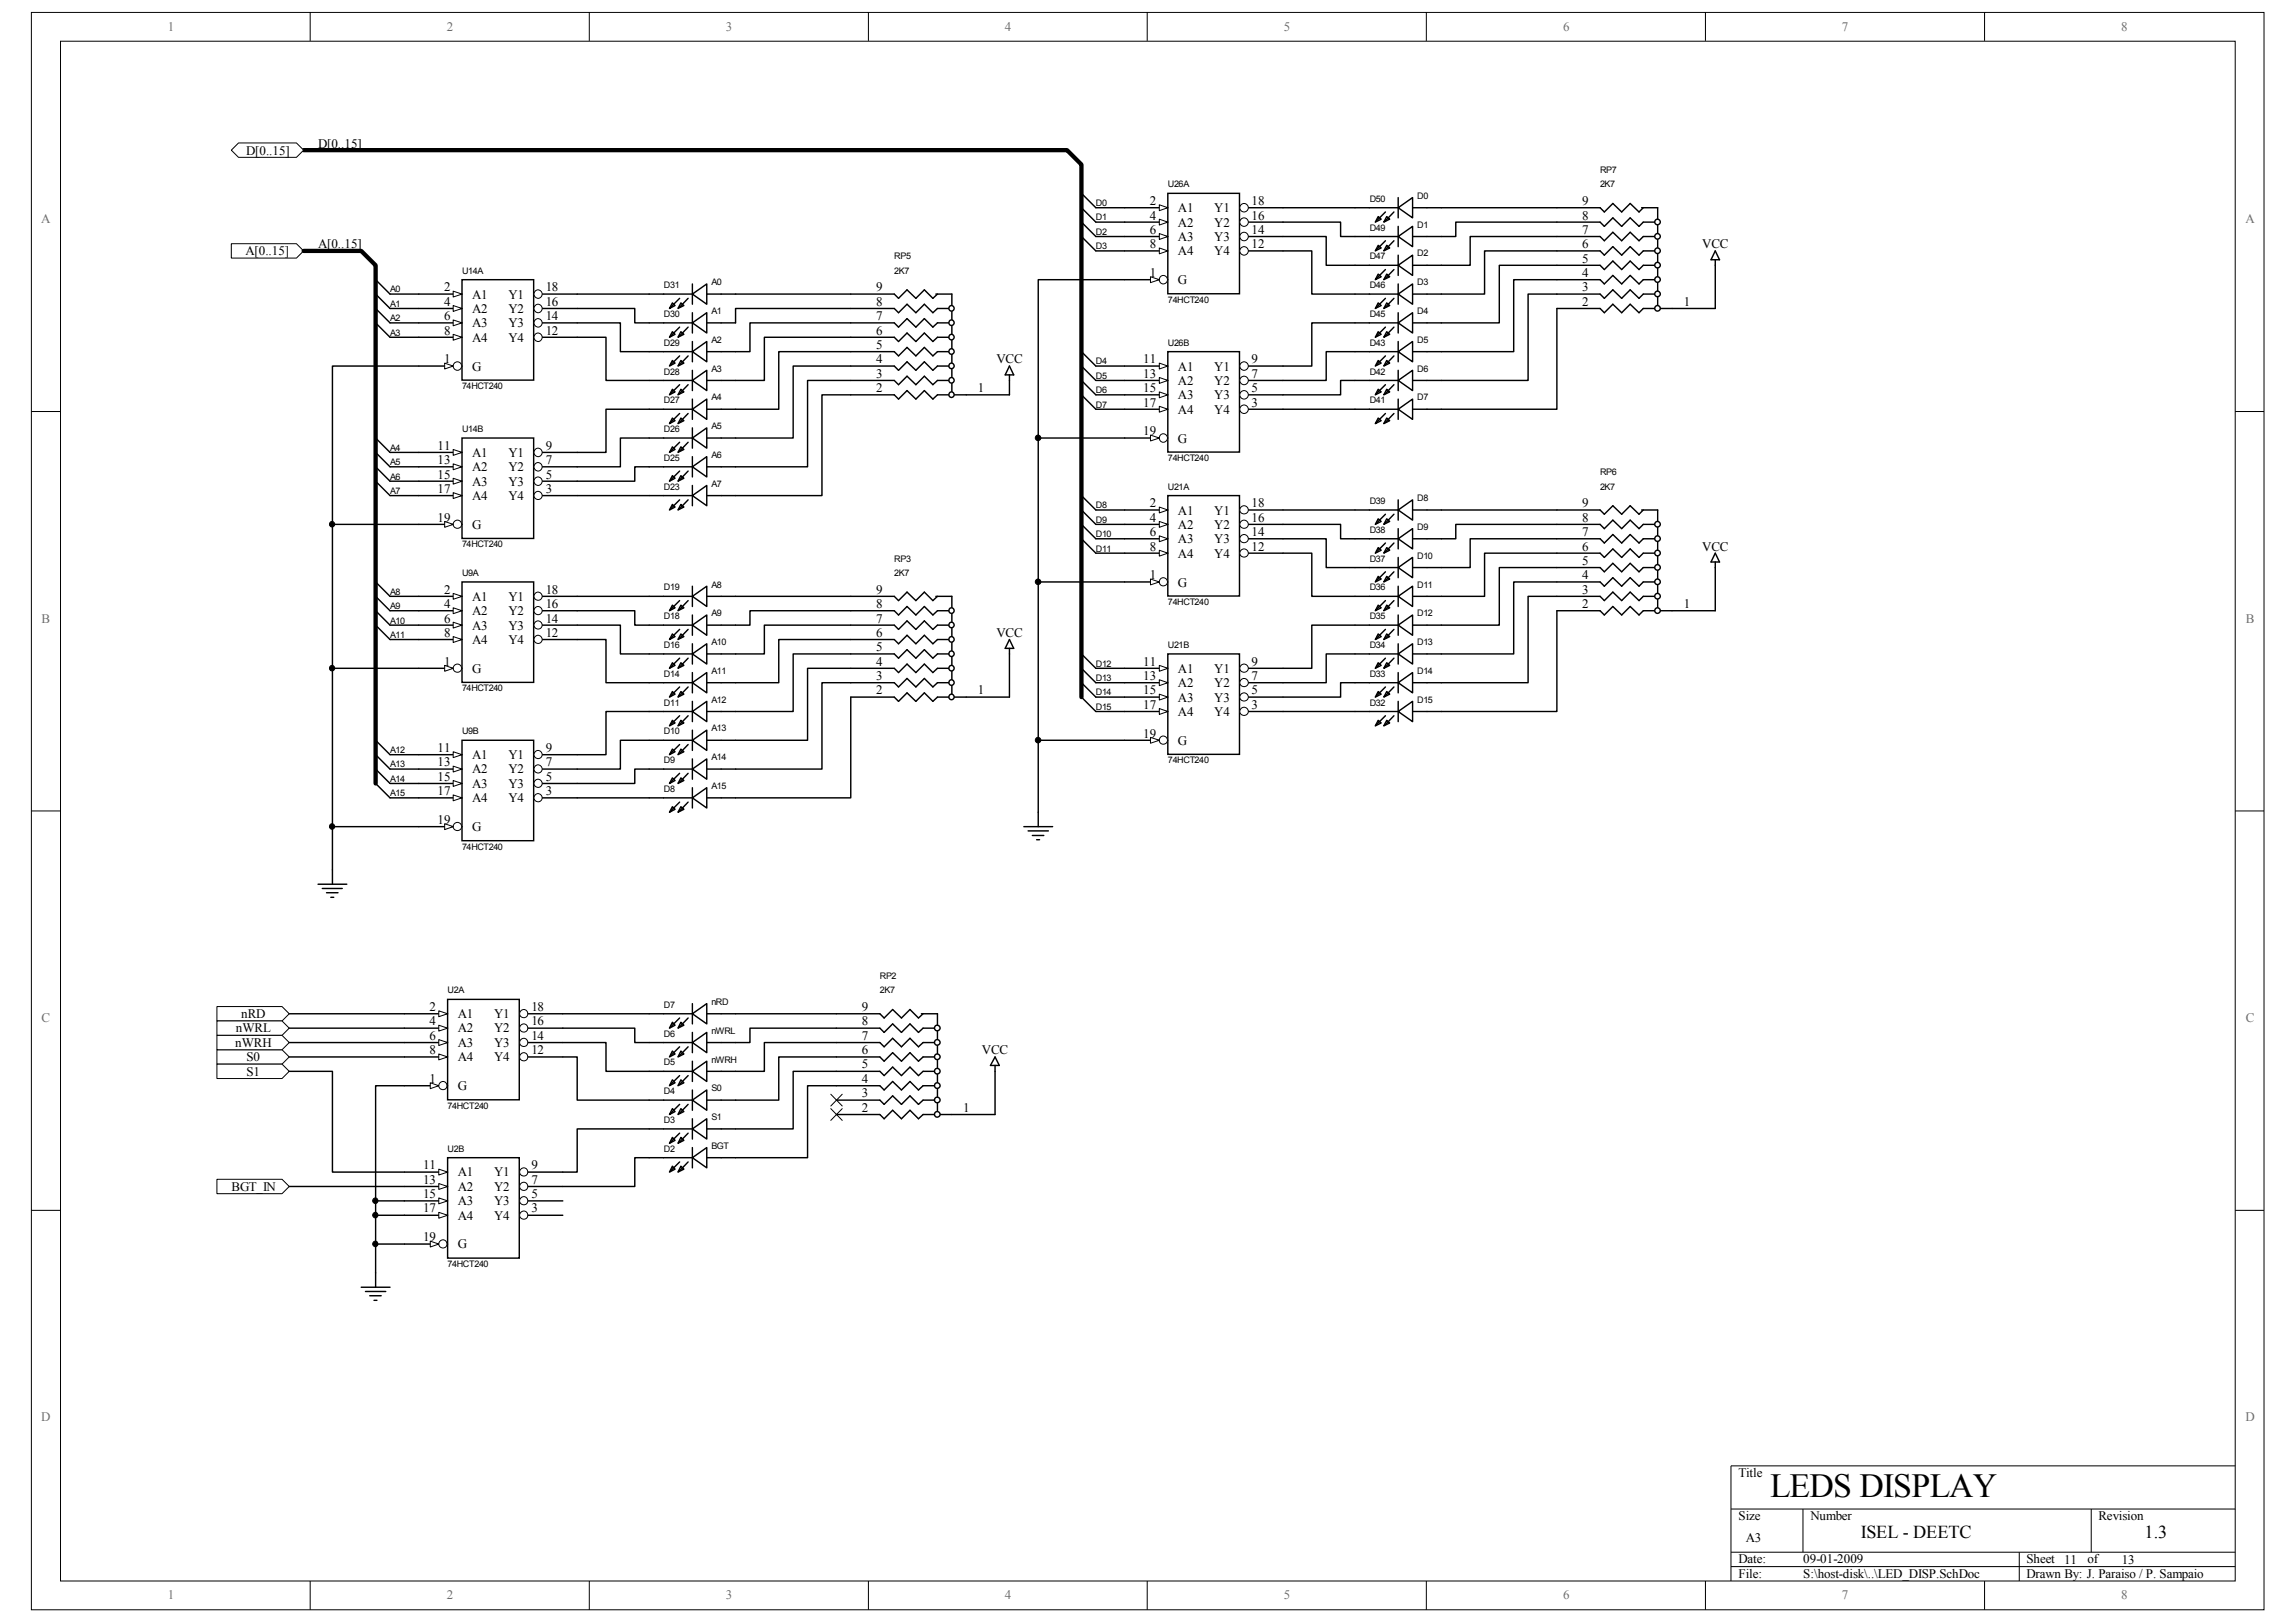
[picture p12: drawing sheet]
<svg xmlns="http://www.w3.org/2000/svg" width="297mm" height="210mm" viewBox="0 0 297 210" stroke-linecap="round" stroke-linejoin="round" font-family="sans-serif">
<defs><g id="words">
<text font-size="4.4" x="229" y="193.7">LEDS DISPLAY</text>
<g font-size="2.4">
<text x="240.7" y="199">ISEL - DEETC</text>
<text x="277.4" y="199">1.3</text>
</g>
<g font-size="1.7" fill="#706f64">
<text x="21.7" y="4">1</text>
<text x="57.8" y="4">2</text>
<text x="93.9" y="4">3</text>
<text x="130" y="4">4</text>
<text x="166.1" y="4">5</text>
<text x="202.2" y="4">6</text>
<text x="238.3" y="4">7</text>
<text x="274.4" y="4">8</text>
<text x="5.3" y="28.9">A</text>
<text x="290.5" y="28.9">A</text>
<text x="5.4" y="80.6">B</text>
<text x="290.5" y="80.6">B</text>
<text x="5.4" y="132.2">C</text>
<text x="290.5" y="132.2">C</text>
<text x="5.3" y="183.9">D</text>
<text x="290.5" y="183.9">D</text>
<text x="21.7" y="207">1</text>
<text x="57.8" y="207">2</text>
<text x="93.9" y="207">3</text>
<text x="130" y="207">4</text>
<text x="166.1" y="207">5</text>
<text x="202.2" y="207">6</text>
<text x="238.3" y="207">7</text>
<text x="274.4" y="207">8</text>
</g>
<g font-size="1.7">
<text x="31.8" y="20">D[0..15]</text>
<text x="41.1" y="19.1">D[0..15]</text>
<text x="148.8" y="26.5">2</text>
<text x="148.8" y="28.4">4</text>
<text x="152.4" y="27.5">A1</text>
<text x="152.4" y="29.3">A2</text>
<text x="157.1" y="27.5">Y1</text>
<text x="157.1" y="29.3">Y2</text>
<text x="161.9" y="26.5">18</text>
<text x="161.9" y="28.4">16</text>
<text x="204.7" y="28.4">8</text>
<text x="204.7" y="26.5">9</text>
<text x="31.7" y="33.1">A[0..15]</text>
<text x="41.1" y="32.1">A[0..15]</text>
<text x="148.8" y="30.3">6</text>
<text x="148.8" y="32.1">8</text>
<text x="148.8" y="35.9">1</text>
<text x="152.4" y="31.2">A3</text>
<text x="152.4" y="33.1">A4</text>
<text x="157.1" y="31.2">Y3</text>
<text x="157.1" y="33.1">Y4</text>
<text x="161.9" y="30.3">14</text>
<text x="161.9" y="32.1">12</text>
<text x="204.7" y="35.9">4</text>
<text x="204.7" y="34">5</text>
<text x="204.7" y="32.1">6</text>
<text x="204.7" y="30.3">7</text>
<text x="220.2" y="32.1">VCC</text>
<text x="57.4" y="37.7">2</text>
<text x="57.4" y="39.6">4</text>
<text x="57.4" y="41.4">6</text>
<text x="61.1" y="38.7">A1</text>
<text x="61.1" y="40.5">A2</text>
<text x="65.8" y="38.7">Y1</text>
<text x="65.8" y="40.5">Y2</text>
<text x="70.6" y="37.7">18</text>
<text x="70.6" y="39.6">16</text>
<text x="70.6" y="41.4">14</text>
<text x="113.4" y="41.4">7</text>
<text x="113.4" y="39.6">8</text>
<text x="113.4" y="37.7">9</text>
<text x="152.4" y="36.8">G</text>
<text x="204.7" y="39.6">2</text>
<text x="204.7" y="37.7">3</text>
<text x="217.8" y="39.6">1</text>
<text x="57.4" y="43.3">8</text>
<text x="57.4" y="47">1</text>
<text x="61.1" y="42.4">A3</text>
<text x="61.1" y="44.2">A4</text>
<text x="61.1" y="48">G</text>
<text x="65.8" y="42.4">Y3</text>
<text x="65.8" y="44.2">Y4</text>
<text x="70.6" y="43.3">12</text>
<text x="113.4" y="47">4</text>
<text x="113.4" y="45.2">5</text>
<text x="113.4" y="43.3">6</text>
<text x="128.9" y="47">VCC</text>
<text x="147.9" y="47">11</text>
<text x="152.4" y="48">A1</text>
<text x="157.1" y="48">Y1</text>
<text x="161.9" y="47">9</text>
<text x="113.4" y="50.8">2</text>
<text x="113.4" y="48.9">3</text>
<text x="126.5" y="50.8">1</text>
<text x="147.9" y="48.9">13</text>
<text x="147.9" y="50.8">15</text>
<text x="147.9" y="52.6">17</text>
<text x="152.4" y="49.8">A2</text>
<text x="152.4" y="51.7">A3</text>
<text x="152.4" y="53.6">A4</text>
<text x="157.1" y="49.8">Y2</text>
<text x="157.1" y="51.7">Y3</text>
<text x="157.1" y="53.6">Y4</text>
<text x="161.9" y="48.9">7</text>
<text x="161.9" y="50.8">5</text>
<text x="161.9" y="52.6">3</text>
<text x="56.6" y="58.2">11</text>
<text x="61.1" y="59.1">A1</text>
<text x="65.8" y="59.1">Y1</text>
<text x="70.6" y="58.2">9</text>
<text x="147.9" y="56.3">19</text>
<text x="152.4" y="57.3">G</text>
<text x="56.6" y="60.1">13</text>
<text x="56.6" y="61.9">15</text>
<text x="56.6" y="63.8">17</text>
<text x="61.1" y="61">A2</text>
<text x="61.1" y="62.9">A3</text>
<text x="61.1" y="64.7">A4</text>
<text x="65.8" y="61">Y2</text>
<text x="65.8" y="62.9">Y3</text>
<text x="65.8" y="64.7">Y4</text>
<text x="70.6" y="60.1">7</text>
<text x="70.6" y="61.9">5</text>
<text x="70.6" y="63.8">3</text>
<text x="148.8" y="65.7">2</text>
<text x="161.9" y="65.7">18</text>
<text x="204.7" y="65.7">9</text>
<text x="56.6" y="67.5">19</text>
<text x="61.1" y="68.5">G</text>
<text x="148.8" y="67.5">4</text>
<text x="148.8" y="69.4">6</text>
<text x="148.8" y="71.2">8</text>
<text x="152.4" y="66.6">A1</text>
<text x="152.4" y="68.5">A2</text>
<text x="152.4" y="70.3">A3</text>
<text x="157.1" y="66.6">Y1</text>
<text x="157.1" y="68.5">Y2</text>
<text x="157.1" y="70.3">Y3</text>
<text x="161.9" y="67.5">16</text>
<text x="161.9" y="69.4">14</text>
<text x="161.9" y="71.2">12</text>
<text x="204.7" y="71.2">6</text>
<text x="204.7" y="69.4">7</text>
<text x="204.7" y="67.5">8</text>
<text x="220.2" y="71.2">VCC</text>
<text x="57.4" y="76.8">2</text>
<text x="61.1" y="77.8">A1</text>
<text x="65.8" y="77.8">Y1</text>
<text x="70.6" y="76.8">18</text>
<text x="113.4" y="76.8">9</text>
<text x="148.8" y="75">1</text>
<text x="152.4" y="72.2">A4</text>
<text x="152.4" y="75.9">G</text>
<text x="157.1" y="72.2">Y4</text>
<text x="204.7" y="76.8">3</text>
<text x="204.7" y="75">4</text>
<text x="204.7" y="73.1">5</text>
<text x="57.4" y="78.7">4</text>
<text x="57.4" y="80.6">6</text>
<text x="57.4" y="82.4">8</text>
<text x="61.1" y="79.6">A2</text>
<text x="61.1" y="81.5">A3</text>
<text x="61.1" y="83.4">A4</text>
<text x="65.8" y="79.6">Y2</text>
<text x="65.8" y="81.5">Y3</text>
<text x="65.8" y="83.4">Y4</text>
<text x="70.6" y="78.7">16</text>
<text x="70.6" y="80.6">14</text>
<text x="70.6" y="82.4">12</text>
<text x="113.4" y="82.4">6</text>
<text x="113.4" y="80.6">7</text>
<text x="113.4" y="78.7">8</text>
<text x="128.9" y="82.4">VCC</text>
<text x="204.7" y="78.7">2</text>
<text x="217.8" y="78.7">1</text>
<text x="57.4" y="86.1">1</text>
<text x="61.1" y="87.1">G</text>
<text x="113.4" y="89.9">2</text>
<text x="113.4" y="88">3</text>
<text x="113.4" y="86.1">4</text>
<text x="113.4" y="84.3">5</text>
<text x="126.5" y="89.9">1</text>
<text x="147.9" y="86.1">11</text>
<text x="147.9" y="88">13</text>
<text x="147.9" y="89.9">15</text>
<text x="152.4" y="87.1">A1</text>
<text x="152.4" y="88.9">A2</text>
<text x="157.1" y="87.1">Y1</text>
<text x="157.1" y="88.9">Y2</text>
<text x="161.9" y="86.1">9</text>
<text x="161.9" y="88">7</text>
<text x="161.9" y="89.9">5</text>
<text x="147.9" y="91.7">17</text>
<text x="147.9" y="95.5">19</text>
<text x="152.4" y="90.8">A3</text>
<text x="152.4" y="92.7">A4</text>
<text x="157.1" y="90.8">Y3</text>
<text x="157.1" y="92.7">Y4</text>
<text x="161.9" y="91.7">3</text>
<text x="56.6" y="97.3">11</text>
<text x="56.6" y="99.2">13</text>
<text x="56.6" y="101">15</text>
<text x="61.1" y="98.3">A1</text>
<text x="61.1" y="100.1">A2</text>
<text x="61.1" y="101.9">A3</text>
<text x="65.8" y="98.3">Y1</text>
<text x="65.8" y="100.1">Y2</text>
<text x="65.8" y="101.9">Y3</text>
<text x="70.6" y="97.3">9</text>
<text x="70.6" y="99.2">7</text>
<text x="70.6" y="101">5</text>
<text x="152.4" y="96.4">G</text>
<text x="56.6" y="102.9">17</text>
<text x="56.6" y="106.6">19</text>
<text x="61.1" y="103.8">A4</text>
<text x="61.1" y="107.5">G</text>
<text x="65.8" y="103.8">Y4</text>
<text x="70.6" y="102.9">3</text>
<text x="31.2" y="131.7">nRD</text>
<text x="55.6" y="130.8">2</text>
<text x="59.2" y="131.7">A1</text>
<text x="63.9" y="131.7">Y1</text>
<text x="68.7" y="130.8">18</text>
<text x="111.5" y="130.8">9</text>
<text x="30.4" y="135.5">nWRH</text>
<text x="30.5" y="133.6">nWRL</text>
<text x="31.9" y="137.3">S0</text>
<text x="55.6" y="132.7">4</text>
<text x="55.6" y="134.5">6</text>
<text x="55.6" y="136.4">8</text>
<text x="59.2" y="133.6">A2</text>
<text x="59.2" y="135.5">A3</text>
<text x="59.2" y="137.3">A4</text>
<text x="63.9" y="133.6">Y2</text>
<text x="63.9" y="135.5">Y3</text>
<text x="63.9" y="137.3">Y4</text>
<text x="68.7" y="132.7">16</text>
<text x="68.7" y="134.5">14</text>
<text x="68.7" y="136.4">12</text>
<text x="111.5" y="136.4">6</text>
<text x="111.5" y="134.5">7</text>
<text x="111.5" y="132.7">8</text>
<text x="127" y="136.4">VCC</text>
<text x="31.9" y="139.2">S1</text>
<text x="55.6" y="140.1">1</text>
<text x="59.2" y="141.1">G</text>
<text x="111.5" y="143.8">2</text>
<text x="111.5" y="142">3</text>
<text x="111.5" y="140.1">4</text>
<text x="111.5" y="138.3">5</text>
<text x="124.6" y="143.8">1</text>
<text x="30" y="154.1">BGT_IN</text>
<text x="54.7" y="151.3">11</text>
<text x="54.7" y="153.2">13</text>
<text x="54.7" y="155">15</text>
<text x="59.2" y="152.2">A1</text>
<text x="59.2" y="154.1">A2</text>
<text x="59.2" y="156">A3</text>
<text x="63.9" y="152.2">Y1</text>
<text x="63.9" y="154.1">Y2</text>
<text x="63.9" y="156">Y3</text>
<text x="68.7" y="151.3">9</text>
<text x="68.7" y="153.2">7</text>
<text x="68.7" y="155">5</text>
<text x="54.7" y="156.9">17</text>
<text x="54.7" y="160.6">19</text>
<text x="59.2" y="157.8">A4</text>
<text x="59.2" y="161.5">G</text>
<text x="63.9" y="157.8">Y4</text>
<text x="68.7" y="156.9">3</text>
<text x="224.9" y="191.1">Title</text>
<text x="224.9" y="196.7">Size</text>
<text x="234.2" y="196.7">Number</text>
<text x="271.5" y="196.7">Revision</text>
<text x="224.9" y="202.3">Date:</text>
<text x="225.8" y="199.5">A3</text>
<text x="233.3" y="202.3">09-01-2009</text>
<text x="262.2" y="202.3">Sheet</text>
<text x="267" y="202.4">11</text>
<text x="270.1" y="202.3">of</text>
<text x="274.5" y="202.4">13</text>
<text x="224.9" y="204.2">File:</text>
<text x="233.3" y="204.2">S:\host-disk\..\LED_DISP.SchDoc</text>
<text x="262.2" y="204.2">Drawn By: J. Paraiso / P. Sampaio</text>
</g>
<g font-size="1.2">
<text x="207" y="22.4">RP7</text>
<text x="141.8" y="28.5">D1</text>
<text x="141.8" y="26.7">D0</text>
<text x="151.1" y="24.3">U26A</text>
<text x="177.2" y="26.1">D50</text>
<text x="177.2" y="29.8">D49</text>
<text x="183.3" y="25.7">D0</text>
<text x="183.3" y="29.5">D1</text>
<text x="207" y="24.3">2K7</text>
<text x="59.8" y="35.4">U14A</text>
<text x="115.7" y="33.6">RP5</text>
<text x="115.7" y="35.4">2K7</text>
<text x="141.8" y="30.4">D2</text>
<text x="141.8" y="32.3">D3</text>
<text x="177.2" y="33.6">D47</text>
<text x="183.3" y="33.2">D2</text>
<text x="50.5" y="39.7">A1</text>
<text x="50.5" y="41.6">A2</text>
<text x="50.5" y="37.8">A0</text>
<text x="85.9" y="41">D30</text>
<text x="85.9" y="37.3">D31</text>
<text x="92" y="40.6">A1</text>
<text x="92" y="36.9">A0</text>
<text x="151.1" y="39.2">74HCT240</text>
<text x="177.2" y="37.3">D46</text>
<text x="177.2" y="41">D45</text>
<text x="183.3" y="36.9">D3</text>
<text x="183.3" y="40.6">D4</text>
<text x="50.5" y="43.4">A3</text>
<text x="85.9" y="44.7">D29</text>
<text x="92" y="44.4">A2</text>
<text x="141.8" y="47.2">D4</text>
<text x="151.1" y="44.7">U26B</text>
<text x="177.2" y="44.7">D43</text>
<text x="183.3" y="44.4">D5</text>
<text x="59.8" y="50.3">74HCT240</text>
<text x="85.9" y="52.2">D27</text>
<text x="85.9" y="48.5">D28</text>
<text x="92" y="51.8">A4</text>
<text x="92" y="48.1">A3</text>
<text x="141.8" y="52.7">D7</text>
<text x="141.8" y="50.9">D6</text>
<text x="141.8" y="49">D5</text>
<text x="177.2" y="52.2">D41</text>
<text x="177.2" y="48.5">D42</text>
<text x="183.3" y="51.8">D7</text>
<text x="183.3" y="48.1">D6</text>
<text x="50.5" y="58.3">A4</text>
<text x="59.8" y="55.9">U14B</text>
<text x="85.9" y="59.6">D25</text>
<text x="85.9" y="55.9">D26</text>
<text x="92" y="59.3">A6</text>
<text x="92" y="55.5">A5</text>
<text x="151.1" y="59.6">74HCT240</text>
<text x="50.5" y="60.2">A5</text>
<text x="50.5" y="62.1">A6</text>
<text x="50.5" y="63.9">A7</text>
<text x="85.9" y="63.4">D23</text>
<text x="92" y="63">A7</text>
<text x="141.8" y="65.8">D8</text>
<text x="151.1" y="63.4">U21A</text>
<text x="177.2" y="65.2">D39</text>
<text x="183.3" y="64.9">D8</text>
<text x="207" y="61.5">RP6</text>
<text x="207" y="63.4">2K7</text>
<text x="59.8" y="70.8">74HCT240</text>
<text x="141.8" y="71.4">D11</text>
<text x="141.8" y="69.5">D10</text>
<text x="141.8" y="67.6">D9</text>
<text x="177.2" y="69">D38</text>
<text x="183.3" y="68.6">D9</text>
<text x="50.5" y="77">A8</text>
<text x="59.8" y="74.5">U9A</text>
<text x="85.9" y="76.4">D19</text>
<text x="92" y="76">A8</text>
<text x="115.7" y="72.7">RP3</text>
<text x="115.7" y="74.5">2K7</text>
<text x="177.2" y="72.7">D37</text>
<text x="177.2" y="76.4">D36</text>
<text x="183.3" y="72.3">D10</text>
<text x="183.3" y="76">D11</text>
<text x="50.5" y="78.8">A9</text>
<text x="50.5" y="80.7">A10</text>
<text x="50.5" y="82.5">A11</text>
<text x="85.9" y="80.1">D18</text>
<text x="85.9" y="83.9">D16</text>
<text x="92" y="79.8">A9</text>
<text x="92" y="83.5">A10</text>
<text x="151.1" y="83.9">U21B</text>
<text x="151.1" y="78.3">74HCT240</text>
<text x="177.2" y="83.9">D34</text>
<text x="177.2" y="80.1">D35</text>
<text x="183.3" y="83.5">D13</text>
<text x="183.3" y="79.8">D12</text>
<text x="59.8" y="89.5">74HCT240</text>
<text x="85.9" y="87.6">D14</text>
<text x="92" y="87.2">A11</text>
<text x="141.8" y="88.1">D13</text>
<text x="141.8" y="86.3">D12</text>
<text x="177.2" y="87.6">D33</text>
<text x="183.3" y="87.2">D14</text>
<text x="59.8" y="95">U9B</text>
<text x="85.9" y="95">D10</text>
<text x="85.9" y="91.3">D11</text>
<text x="92" y="94.7">A13</text>
<text x="92" y="90.9">A12</text>
<text x="141.8" y="91.9">D15</text>
<text x="141.8" y="90">D14</text>
<text x="177.2" y="91.3">D32</text>
<text x="183.3" y="90.9">D15</text>
<text x="50.5" y="97.5">A12</text>
<text x="50.5" y="99.3">A13</text>
<text x="50.5" y="101.2">A14</text>
<text x="85.9" y="98.8">D9</text>
<text x="92" y="98.4">A14</text>
<text x="151.1" y="98.8">74HCT240</text>
<text x="50.5" y="103">A15</text>
<text x="85.9" y="102.5">D8</text>
<text x="92" y="102.1">A15</text>
<text x="59.8" y="109.9">74HCT240</text>
<text x="57.9" y="128.6">U2A</text>
<text x="85.9" y="130.4">D7</text>
<text x="92" y="130">nRD</text>
<text x="113.8" y="126.7">RP2</text>
<text x="113.8" y="128.6">2K7</text>
<text x="85.9" y="134.2">D6</text>
<text x="85.9" y="137.9">D5</text>
<text x="92" y="133.8">nWRL</text>
<text x="92" y="137.5">nWRH</text>
<text x="57.9" y="143.5">74HCT240</text>
<text x="85.9" y="141.6">D4</text>
<text x="92" y="141.2">S0</text>
<text x="57.9" y="149.1">U2B</text>
<text x="85.9" y="145.3">D3</text>
<text x="85.9" y="149.1">D2</text>
<text x="92" y="144.9">S1</text>
<text x="92" y="148.7">BGT</text>
<text x="57.9" y="164">74HCT240</text>
</g>
</g></defs>
<path d="M4.1 1.6h288.8v206.7h-288.8z" fill="none" stroke="#000" stroke-width=".13"/>
<path d="M7.9 5.4h281.3v199.2h-281.3z" fill="#fff"/>
<g fill="none" stroke="#000" stroke-width=".13">
<path d="M7.8 5.3h281.4v199.3h-281.4zM40.1 1.6v3.7M76.2 1.6v3.7M112.3 1.6v3.7M148.4 1.6v3.7M184.5 1.6v3.7M220.6 1.6v3.7M256.7 1.6v3.7M4.1 53.3h3.7M289.2 53.3h3.7M4.1 104.9h3.7M289.2 104.9h3.7"/>
<path d="M4.1 156.6h3.7M289.2 156.6h3.7M223.9 195.3h65.3M233.3 195.3v5.6M270.5 195.3v5.6M289.2 189.7h-65.3v14.9M40.1 204.6v3.7M76.2 204.6v3.7M112.3 204.6v3.7M148.4 204.6v3.7M184.5 204.6v3.7M220.6 204.6v3.7"/>
<path d="M223.9 200.9h65.3M223.9 202.7h65.3M256.7 204.6v3.7M261.2 200.9v3.7"/>
</g>
<g fill="none" stroke="#000" stroke-width=".19">
<path d="M50.5 39.9h3.7M50.5 38.1h3.7M74.7 38.1h9.3M95.2 38.1h14.9M141.8 28.7h3.7M141.8 30.6h3.7M141.8 32.5h3.7M141.8 26.9h3.7M166 26.9h9.3M186.5 26.9h14.9M221.9 34.3v5.6M50.5 41.8h3.7"/>
<path d="M50.5 43.6h3.7M50.5 58.5h3.7M130.6 49.2v1.9M134.3 56.7h11.2M141.8 47.4h3.7M141.8 53h3.7M141.8 51.1h3.7M141.8 49.2h3.7M166 53h9.3M43 67.9h11.2M50.5 77.2h3.7M50.5 64.1h3.7"/>
<path d="M50.5 60.4h3.7M50.5 62.3h3.7M50.5 79h3.7M74.7 77.2h9.3M74.7 64.1h9.3M95.2 77.2h14.9M134.3 75.3h11.2M141.8 71.6h3.7M141.8 69.7h3.7M141.8 67.9h3.7M141.8 66h3.7M166 66h9.3"/>
<path d="M186.5 66h14.9M221.9 73.4v5.6M43 86.5h11.2M50.5 80.9h3.7M50.5 82.8h3.7M50.5 97.7h3.7M50.5 99.5h3.7M130.6 84.6v5.6M134.3 95.8h11.2M141.8 92.1h3.7M141.8 90.2h3.7M141.8 88.3h3.7"/>
<path d="M141.8 86.5h3.7M166 92.1h9.3M43 107h11.2M50.5 103.3h3.7M50.5 101.4h3.7M74.7 103.3h9.3M37.4 131.2h14.9M37.4 133.1h14.9M37.4 134.9h14.9M37.4 136.8h14.9M72.8 131.2h11.2M95.2 131.2h13"/>
<path d="M113.8 133.1l.6 .5 1.1-1.1 1.1 1.1 1.1-1.1 1.1 1.1 .6-.5h1.9M113.8 134.9l.6 .6 1.1-1.1 1.1 1.1 1.1-1.1 1.1 1.1 .6-.6h1.9M113.8 136.8l.6 .5 1.1-1.1 1.1 1.1 1.1-1.1 1.1 1.1 .6-.5h1.9M113.8 138.6l.6 .6 1.1-1.1 1.1 1.1 1.1-1.1 1.1 1.1 .6-.6h1.9M113.8 131.2l.6 .5 1.1-1.1 1.1 1.1 1.1-1.1 1.1 1.1 .6-.5M119.2 131.2h2.1v13M128.7 138.6v5.6M48.6 157.3h3.7M48.6 155.4h3.7M113.8 144.2l.6 .6 1.1-1.1 1.1 1.1 1.1-1.1 1.1 1.1 .6-.6h3.7M113.8 142.4l.6 .5 1.1-1.1 1.1 1.1 1.1-1.1 1.1 1.1 .6-.5h1.9M113.8 140.5l.6 .6 1.1-1.1 1.1 1.1 1.1-1.1 1.1 1.1 .6-.6h1.9"/>
<path d="M48.6 161h3.7"/>
</g>
<circle cx="121.3" cy="144.2" r=".37" fill="#fff"/>
<circle cx="121.3" cy="144.2" r=".37" fill="none" stroke="#000" stroke-width=".19"/>
<circle cx="121.3" cy="142.3" r=".37" fill="#fff"/>
<circle cx="121.3" cy="142.3" r=".37" fill="none" stroke="#000" stroke-width=".19"/>
<circle cx="121.3" cy="140.5" r=".37" fill="#fff"/>
<circle cx="121.3" cy="140.5" r=".37" fill="none" stroke="#000" stroke-width=".19"/>
<circle cx="121.3" cy="138.6" r=".37" fill="#fff"/>
<circle cx="121.3" cy="138.6" r=".37" fill="none" stroke="#000" stroke-width=".19"/>
<circle cx="121.3" cy="134.9" r=".37" fill="#fff"/>
<circle cx="121.3" cy="134.9" r=".37" fill="none" stroke="#000" stroke-width=".19"/>
<circle cx="121.3" cy="136.8" r=".37" fill="#fff"/>
<circle cx="121.3" cy="136.8" r=".37" fill="none" stroke="#000" stroke-width=".19"/>
<circle cx="121.3" cy="133" r=".37" fill="#fff"/>
<g fill="none" stroke="#000" stroke-width=".19">
<path d="M177.2 26.9h3.7M180.9 25.6v2.6M182.7 26.9h1.9M108.2 138.6h5.6M108.2 136.8h5.6M108.2 134.9h5.6M108.2 133.1h5.6M108.2 131.2h5.6M108.2 144.2h5.6M108.2 142.4h5.6M108.2 140.5h5.6M123.1 144.2h5.6"/>
<circle cx="121.3" cy="133" r=".37"/>
</g>
<path d="M180.9 26.9l1.8-1.3v2.6z" fill-rule="evenodd" fill="#fff"/>
<path d="M180.9 26.9l1.8-1.3v2.6z" fill="none" stroke="#000" stroke-width=".19"/>
<path d="M178.3 28l.4 .4-.8 .3z" fill-rule="evenodd" fill="#fff"/>
<path d="M178.3 28l.4 .4-.8 .3z" fill="none" stroke="#000" stroke-width=".19"/>
<path d="M179.4 28l.4 .4-.8 .3z" fill-rule="evenodd" fill="#fff"/>
<path d="M175.3 26.9h1.9M179.2 27.4l-1.1 1.2M179.4 28l.4 .4-.8 .3zM180.3 27.4l-1.1 1.2M184.6 26.9h1.9M85.8 95.8h3.8M89.6 94.5v2.6M91.4 95.8h1.9" fill="none" stroke="#000" stroke-width=".19"/>
<path d="M89.6 95.8l1.8-1.3v2.6z" fill-rule="evenodd" fill="#fff"/>
<path d="M89.6 95.8l1.8-1.3v2.6z" fill="none" stroke="#000" stroke-width=".19"/>
<path d="M87 96.9l.3 .4-.7 .4z" fill-rule="evenodd" fill="#fff"/>
<path d="M87 96.9l.3 .4-.7 .4z" fill="none" stroke="#000" stroke-width=".19"/>
<path d="M88.1 96.9l.4 .4-.8 .4z" fill-rule="evenodd" fill="#fff"/>
<path d="M84 95.8h1.8M87.9 96.4l-1.1 1.1M88.1 96.9l.4 .4-.8 .4zM89 96.4l-1.1 1.1M93.3 95.8h1.9M85.8 142.4h3.8M89.6 141.1v2.6M91.4 142.4h1.9" fill="none" stroke="#000" stroke-width=".19"/>
<path d="M89.6 142.4l1.8-1.3v2.6z" fill-rule="evenodd" fill="#fff"/>
<path d="M89.6 142.4l1.8-1.3v2.6z" fill="none" stroke="#000" stroke-width=".19"/>
<path d="M87 143.5l.3 .3-.7 .4z" fill-rule="evenodd" fill="#fff"/>
<path d="M87 143.5l.3 .3-.7 .4z" fill="none" stroke="#000" stroke-width=".19"/>
<path d="M88.1 143.5l.4 .3-.8 .4z" fill-rule="evenodd" fill="#fff"/>
<path d="M85.8 64.1h3.8M89.6 62.8v2.6M91.4 64.1h1.9M84 142.4h1.8M87.9 142.9l-1.1 1.2M88.1 143.5l.4 .3-.8 .4zM89 142.9l-1.1 1.2M93.3 142.4h1.9" fill="none" stroke="#000" stroke-width=".19"/>
<path d="M89.6 64.1l1.8-1.3v2.6z" fill-rule="evenodd" fill="#fff"/>
<path d="M89.6 64.1l1.8-1.3v2.6z" fill="none" stroke="#000" stroke-width=".19"/>
<path d="M87 65.3l.3 .3-.7 .4z" fill-rule="evenodd" fill="#fff"/>
<path d="M87 65.3l.3 .3-.7 .4z" fill="none" stroke="#000" stroke-width=".19"/>
<path d="M88.1 65.3l.4 .3-.8 .4z" fill-rule="evenodd" fill="#fff"/>
<path d="M84 64.1h1.8M87.9 64.7l-1.1 1.1M88.1 65.3l.4 .3-.8 .4zM89 64.7l-1.1 1.1M93.3 64.1h1.9" fill="none" stroke="#000" stroke-width=".19"/>
<path d="M59.8 36.2h9.2v13h-9.2z" fill-rule="evenodd" fill="#fff"/>
<path d="M54.2 38.1h5.6M59.8 36.2h9.2v13h-9.2z" fill="none" stroke="#000" stroke-width=".19"/>
<path d="M58.6 37.7l1.2 .4-1.2 .3z" fill="#fff"/>
<path d="M58.6 37.7l1.2 .4-1.2 .3z" fill="none" stroke="#000" stroke-width=".13"/>
<path d="M54.2 39.9h5.6" fill="none" stroke="#000" stroke-width=".19"/>
<path d="M58.6 39.5l1.2 .4-1.2 .4z" fill="#fff"/>
<path d="M58.6 39.5l1.2 .4-1.2 .4z" fill="none" stroke="#000" stroke-width=".13"/>
<path d="M54.2 41.8h5.6" fill="none" stroke="#000" stroke-width=".19"/>
<path d="M58.6 41.4l1.2 .4-1.2 .4z" fill="#fff"/>
<path d="M58.6 41.4l1.2 .4-1.2 .4z" fill="none" stroke="#000" stroke-width=".13"/>
<path d="M54.2 43.6h5.6" fill="none" stroke="#000" stroke-width=".19"/>
<path d="M58.6 43.3l1.2 .3-1.2 .4z" fill="#fff"/>
<path d="M58.6 43.3l1.2 .3-1.2 .4z" fill="none" stroke="#000" stroke-width=".13"/>
<path d="M69.1 38.1h5.6" fill="none" stroke="#000" stroke-width=".19"/>
<circle cx="69.6" cy="38.1" r=".54" fill="#fff"/>
<circle cx="69.6" cy="38.1" r=".54" fill="none" stroke="#000" stroke-width=".13"/>
<path d="M69.1 39.9h5.6" fill="none" stroke="#000" stroke-width=".19"/>
<circle cx="69.6" cy="39.9" r=".54" fill="#fff"/>
<circle cx="69.6" cy="39.9" r=".54" fill="none" stroke="#000" stroke-width=".13"/>
<path d="M69.1 41.8h5.6" fill="none" stroke="#000" stroke-width=".19"/>
<circle cx="69.6" cy="41.8" r=".54" fill="#fff"/>
<circle cx="69.6" cy="41.8" r=".54" fill="none" stroke="#000" stroke-width=".13"/>
<path d="M69.1 43.6h5.6" fill="none" stroke="#000" stroke-width=".19"/>
<circle cx="69.6" cy="43.6" r=".54" fill="#fff"/>
<circle cx="69.6" cy="43.6" r=".54" fill="none" stroke="#000" stroke-width=".13"/>
<path d="M54.2 47.4h5.6" fill="none" stroke="#000" stroke-width=".19"/>
<circle cx="59.2" cy="47.4" r=".55" fill="#fff"/>
<circle cx="59.2" cy="47.4" r=".55" fill="none" stroke="#000" stroke-width=".13"/>
<path d="M57.5 47l1.1 .4-1.1 .4z" fill="#fff"/>
<path d="M57.5 47l1.1 .4-1.1 .4z" fill="none" stroke="#000" stroke-width=".13"/>
<path d="M85.8 53h3.8M89.6 51.6v2.7M91.4 53h1.9" fill="none" stroke="#000" stroke-width=".19"/>
<path d="M89.6 53l1.8-1.4v2.7z" fill-rule="evenodd" fill="#fff"/>
<path d="M89.6 53l1.8-1.4v2.7z" fill="none" stroke="#000" stroke-width=".19"/>
<path d="M87 54.1l.3 .3-.7 .4z" fill-rule="evenodd" fill="#fff"/>
<path d="M87 54.1l.3 .3-.7 .4z" fill="none" stroke="#000" stroke-width=".19"/>
<path d="M88.1 54.1l.4 .3-.8 .4z" fill-rule="evenodd" fill="#fff"/>
<path d="M84 53h1.8M87.9 53.5l-1.1 1.2M88.1 54.1l.4 .3-.8 .4zM89 53.5l-1.1 1.2M93.3 53h1.9M177.2 84.6h3.7M180.9 83.3v2.6M182.7 84.6h1.9" fill="none" stroke="#000" stroke-width=".19"/>
<path d="M180.9 84.6l1.8-1.3v2.6z" fill-rule="evenodd" fill="#fff"/>
<path d="M180.9 84.6l1.8-1.3v2.6z" fill="none" stroke="#000" stroke-width=".19"/>
<path d="M178.3 85.8l.4 .3-.8 .4z" fill-rule="evenodd" fill="#fff"/>
<path d="M178.3 85.8l.4 .3-.8 .4z" fill="none" stroke="#000" stroke-width=".19"/>
<path d="M179.4 85.8l.4 .3-.8 .4z" fill-rule="evenodd" fill="#fff"/>
<path d="M175.3 84.6h1.9M179.2 85.2l-1.1 1.1M179.4 85.8l.4 .3-.8 .4zM180.3 85.2l-1.1 1.1M184.6 84.6h1.9" fill="none" stroke="#000" stroke-width=".19"/>
<path d="M59.8 95.8h9.2v13h-9.2z" fill-rule="evenodd" fill="#fff"/>
<path d="M54.2 97.7h5.6M59.8 95.8h9.2v13h-9.2z" fill="none" stroke="#000" stroke-width=".19"/>
<path d="M58.6 97.3l1.2 .4-1.2 .3z" fill="#fff"/>
<path d="M58.6 97.3l1.2 .4-1.2 .3z" fill="none" stroke="#000" stroke-width=".13"/>
<path d="M54.2 99.5h5.6" fill="none" stroke="#000" stroke-width=".19"/>
<path d="M58.6 99.1l1.2 .4-1.2 .4z" fill="#fff"/>
<path d="M58.6 99.1l1.2 .4-1.2 .4z" fill="none" stroke="#000" stroke-width=".13"/>
<path d="M54.2 101.4h5.6" fill="none" stroke="#000" stroke-width=".19"/>
<path d="M58.6 101l1.2 .4-1.2 .4z" fill="#fff"/>
<path d="M58.6 101l1.2 .4-1.2 .4z" fill="none" stroke="#000" stroke-width=".13"/>
<path d="M54.2 103.3h5.6" fill="none" stroke="#000" stroke-width=".19"/>
<path d="M58.6 102.9l1.2 .4-1.2 .3z" fill="#fff"/>
<path d="M58.6 102.9l1.2 .4-1.2 .3z" fill="none" stroke="#000" stroke-width=".13"/>
<path d="M69.1 97.7h5.6" fill="none" stroke="#000" stroke-width=".19"/>
<circle cx="69.6" cy="97.6" r=".53" fill="#fff"/>
<circle cx="69.6" cy="97.6" r=".53" fill="none" stroke="#000" stroke-width=".13"/>
<path d="M69.1 99.5h5.6" fill="none" stroke="#000" stroke-width=".19"/>
<circle cx="69.6" cy="99.5" r=".53" fill="#fff"/>
<circle cx="69.6" cy="99.5" r=".53" fill="none" stroke="#000" stroke-width=".13"/>
<path d="M69.1 101.4h5.6" fill="none" stroke="#000" stroke-width=".19"/>
<circle cx="69.6" cy="101.4" r=".53" fill="#fff"/>
<circle cx="69.6" cy="101.4" r=".53" fill="none" stroke="#000" stroke-width=".13"/>
<path d="M69.1 103.3h5.6" fill="none" stroke="#000" stroke-width=".19"/>
<circle cx="69.6" cy="103.2" r=".53" fill="#fff"/>
<circle cx="69.6" cy="103.2" r=".53" fill="none" stroke="#000" stroke-width=".13"/>
<path d="M54.2 107h5.6" fill="none" stroke="#000" stroke-width=".19"/>
<circle cx="59.2" cy="107" r=".54" fill="#fff"/>
<circle cx="59.2" cy="107" r=".54" fill="none" stroke="#000" stroke-width=".13"/>
<path d="M57.5 106.6l1.1 .4-1.1 .4z" fill="#fff"/>
<path d="M57.5 106.6l1.1 .4-1.1 .4z" fill="none" stroke="#000" stroke-width=".13"/>
<path d="M177.2 53h3.7M180.9 51.6v2.7M182.7 53h1.9" fill="none" stroke="#000" stroke-width=".19"/>
<path d="M180.9 53l1.8-1.4v2.7z" fill-rule="evenodd" fill="#fff"/>
<path d="M180.9 53l1.8-1.4v2.7z" fill="none" stroke="#000" stroke-width=".19"/>
<path d="M178.3 54.1l.4 .3-.8 .4z" fill-rule="evenodd" fill="#fff"/>
<path d="M178.3 54.1l.4 .3-.8 .4z" fill="none" stroke="#000" stroke-width=".19"/>
<path d="M179.4 54.1l.4 .3-.8 .4z" fill-rule="evenodd" fill="#fff"/>
<path d="M175.3 53h1.9M179.2 53.5l-1.1 1.2M179.4 54.1l.4 .3-.8 .4zM180.3 53.5l-1.1 1.2M184.6 53h1.9" fill="none" stroke="#000" stroke-width=".19"/>
<path d="M151.1 84.6h9.3v13h-9.3z" fill-rule="evenodd" fill="#fff"/>
<path d="M145.5 86.5h5.6M151.1 84.6h9.3v13h-9.3z" fill="none" stroke="#000" stroke-width=".19"/>
<path d="M150 86.1l1.1 .4-1.1 .4z" fill="#fff"/>
<path d="M150 86.1l1.1 .4-1.1 .4z" fill="none" stroke="#000" stroke-width=".13"/>
<path d="M145.5 88.3h5.6" fill="none" stroke="#000" stroke-width=".19"/>
<path d="M150 88l1.1 .3-1.1 .4z" fill="#fff"/>
<path d="M150 88l1.1 .3-1.1 .4z" fill="none" stroke="#000" stroke-width=".13"/>
<path d="M145.5 90.2h5.6" fill="none" stroke="#000" stroke-width=".19"/>
<path d="M150 89.8l1.1 .4-1.1 .4z" fill="#fff"/>
<path d="M150 89.8l1.1 .4-1.1 .4z" fill="none" stroke="#000" stroke-width=".13"/>
<path d="M145.5 92.1h5.6" fill="none" stroke="#000" stroke-width=".19"/>
<path d="M150 91.7l1.1 .4-1.1 .4z" fill="#fff"/>
<path d="M150 91.7l1.1 .4-1.1 .4z" fill="none" stroke="#000" stroke-width=".13"/>
<path d="M160.4 86.5h5.6" fill="none" stroke="#000" stroke-width=".19"/>
<circle cx="161" cy="86.5" r=".54" fill="#fff"/>
<circle cx="161" cy="86.5" r=".54" fill="none" stroke="#000" stroke-width=".13"/>
<path d="M160.4 88.3h5.6" fill="none" stroke="#000" stroke-width=".19"/>
<circle cx="161" cy="88.3" r=".54" fill="#fff"/>
<circle cx="161" cy="88.3" r=".54" fill="none" stroke="#000" stroke-width=".13"/>
<path d="M160.4 90.2h5.6" fill="none" stroke="#000" stroke-width=".19"/>
<circle cx="161" cy="90.2" r=".54" fill="#fff"/>
<circle cx="161" cy="90.2" r=".54" fill="none" stroke="#000" stroke-width=".13"/>
<path d="M160.4 92.1h5.6" fill="none" stroke="#000" stroke-width=".19"/>
<circle cx="161" cy="92.1" r=".54" fill="#fff"/>
<circle cx="161" cy="92.1" r=".54" fill="none" stroke="#000" stroke-width=".13"/>
<path d="M145.5 95.8h5.6" fill="none" stroke="#000" stroke-width=".19"/>
<circle cx="150.5" cy="95.8" r=".54" fill="#fff"/>
<circle cx="150.5" cy="95.8" r=".54" fill="none" stroke="#000" stroke-width=".13"/>
<path d="M148.8 95.4l1.2 .4-1.2 .4z" fill="#fff"/>
<path d="M148.8 95.4l1.2 .4-1.2 .4z" fill="none" stroke="#000" stroke-width=".13"/>
<path d="M177.2 30.6h3.7M180.9 29.3v2.6M182.7 30.6h1.9" fill="none" stroke="#000" stroke-width=".19"/>
<path d="M180.9 30.6l1.8-1.3v2.6z" fill-rule="evenodd" fill="#fff"/>
<path d="M180.9 30.6l1.8-1.3v2.6z" fill="none" stroke="#000" stroke-width=".19"/>
<path d="M178.3 31.7l.4 .4-.8 .4z" fill-rule="evenodd" fill="#fff"/>
<path d="M178.3 31.7l.4 .4-.8 .4z" fill="none" stroke="#000" stroke-width=".19"/>
<path d="M179.4 31.7l.4 .4-.8 .4z" fill-rule="evenodd" fill="#fff"/>
<path d="M175.3 30.6h1.9M179.2 31.2l-1.1 1.1M179.4 31.7l.4 .4-.8 .4zM180.3 31.2l-1.1 1.1M184.6 30.6h1.9M85.8 99.5h3.8M89.6 98.2v2.6M91.4 99.5h1.9" fill="none" stroke="#000" stroke-width=".19"/>
<path d="M89.6 99.5l1.8-1.3v2.6z" fill-rule="evenodd" fill="#fff"/>
<path d="M89.6 99.5l1.8-1.3v2.6z" fill="none" stroke="#000" stroke-width=".19"/>
<path d="M87 100.7l.3 .3-.7 .4z" fill-rule="evenodd" fill="#fff"/>
<path d="M87 100.7l.3 .3-.7 .4z" fill="none" stroke="#000" stroke-width=".19"/>
<path d="M88.1 100.7l.4 .3-.8 .4z" fill-rule="evenodd" fill="#fff"/>
<path d="M84 99.5h1.8M93.3 99.5h1.9M87.9 100.1l-1.1 1.1M88.1 100.7l.4 .3-.8 .4zM89 100.1l-1.1 1.1M85.8 146.1h3.8M89.6 144.8v2.6M91.4 146.1h1.9" fill="none" stroke="#000" stroke-width=".19"/>
<path d="M89.6 146.1l1.8-1.3v2.6z" fill-rule="evenodd" fill="#fff"/>
<path d="M89.6 146.1l1.8-1.3v2.6z" fill="none" stroke="#000" stroke-width=".19"/>
<path d="M87 147.2l.3 .4-.7 .4z" fill-rule="evenodd" fill="#fff"/>
<path d="M87 147.2l.3 .4-.7 .4z" fill="none" stroke="#000" stroke-width=".19"/>
<path d="M88.1 147.2l.4 .4-.8 .4z" fill-rule="evenodd" fill="#fff"/>
<path d="M85.8 77.2h3.8M89.6 75.9v2.6M91.4 77.2h1.9M84 146.1h1.8M87.9 146.6l-1.1 1.2M88.1 147.2l.4 .4-.8 .4zM89 146.6l-1.1 1.2M93.3 146.1h1.9" fill="none" stroke="#000" stroke-width=".19"/>
<path d="M89.6 77.2l1.8-1.3v2.6z" fill-rule="evenodd" fill="#fff"/>
<path d="M89.6 77.2l1.8-1.3v2.6z" fill="none" stroke="#000" stroke-width=".19"/>
<path d="M87 78.3l.3 .4-.7 .3z" fill-rule="evenodd" fill="#fff"/>
<path d="M87 78.3l.3 .4-.7 .3z" fill="none" stroke="#000" stroke-width=".19"/>
<path d="M88.1 78.3l.4 .4-.8 .3z" fill-rule="evenodd" fill="#fff"/>
<path d="M84 77.2h1.8M87.9 77.7l-1.1 1.2M88.1 78.3l.4 .4-.8 .3zM89 77.7l-1.1 1.2M93.3 77.2h1.9M177.2 88.3h3.7M180.9 87v2.7M182.7 88.3h1.9" fill="none" stroke="#000" stroke-width=".19"/>
<path d="M180.9 88.3l1.8-1.3v2.7z" fill-rule="evenodd" fill="#fff"/>
<path d="M180.9 88.3l1.8-1.3v2.7z" fill="none" stroke="#000" stroke-width=".19"/>
<path d="M178.3 89.5l.4 .3-.8 .4z" fill-rule="evenodd" fill="#fff"/>
<path d="M178.3 89.5l.4 .3-.8 .4z" fill="none" stroke="#000" stroke-width=".19"/>
<path d="M179.4 89.5l.4 .3-.8 .4z" fill-rule="evenodd" fill="#fff"/>
<g fill="none" stroke="#000" stroke-width=".19">
<path d="M115.7 39.9l.5 .6 1.1-1.1 1.2 1.1 1.1-1.1 1.1 1.1 .6-.6h1.8M115.7 38.1l.5 .5 1.1-1.1 1.2 1.1 1.1-1.1 1.1 1.1 .6-.5M121.1 38.1h2v13M115.7 45.5l.5 .6 1.1-1.1 1.2 1.1 1.1-1.1 1.1 1.1 .6-.6h1.8M115.7 43.6l.5 .6 1.1-1.1 1.2 1.1 1.1-1.1 1.1 1.1 .6-.6h1.8M115.7 41.8l.5 .5 1.1-1.1 1.2 1.1 1.1-1.1 1.1 1.1 .6-.5h1.8M115.7 51.1l.5 .5 1.1-1.1 1.2 1.1 1.1-1.1 1.1 1.1 .6-.5h3.7M115.7 49.2l.5 .6 1.1-1.1 1.2 1.1 1.1-1.1 1.1 1.1 .6-.6h1.8M115.7 47.4l.5 .5 1.1-1.1 1.2 1.1 1.1-1.1 1.1 1.1 .6-.5h1.8M175.3 88.3h1.9M179.2 88.9l-1.1 1.1M179.4 89.5l.4 .3-.8 .4z"/>
<path d="M180.3 88.9l-1.1 1.1M184.6 88.3h1.9"/>
</g>
<circle cx="123.1" cy="51.1" r=".35" fill="#fff"/>
<circle cx="123.1" cy="51.1" r=".35" fill="none" stroke="#000" stroke-width=".19"/>
<circle cx="123.1" cy="49.2" r=".35" fill="#fff"/>
<circle cx="123.1" cy="49.2" r=".35" fill="none" stroke="#000" stroke-width=".19"/>
<circle cx="123.1" cy="47.4" r=".35" fill="#fff"/>
<circle cx="123.1" cy="47.4" r=".35" fill="none" stroke="#000" stroke-width=".19"/>
<circle cx="123.1" cy="45.5" r=".35" fill="#fff"/>
<circle cx="123.1" cy="45.5" r=".35" fill="none" stroke="#000" stroke-width=".19"/>
<circle cx="123.1" cy="41.8" r=".35" fill="#fff"/>
<circle cx="123.1" cy="41.8" r=".35" fill="none" stroke="#000" stroke-width=".19"/>
<circle cx="123.1" cy="43.6" r=".35" fill="#fff"/>
<circle cx="123.1" cy="43.6" r=".35" fill="none" stroke="#000" stroke-width=".19"/>
<circle cx="123.1" cy="39.9" r=".35" fill="#fff"/>
<g fill="none" stroke="#000" stroke-width=".19">
<path d="M110.1 39.9h5.6M110.1 38.1h5.6M110.1 51.1h5.6M110.1 49.2h5.6M110.1 47.4h5.6M110.1 45.5h5.6M110.1 43.6h5.6M110.1 41.8h5.6M125 51.1h5.6M177.2 66h3.7M180.9 64.7v2.6M182.7 66h1.9"/>
<circle cx="123.1" cy="39.9" r=".35"/>
</g>
<path d="M180.9 66l1.8-1.3v2.6z" fill-rule="evenodd" fill="#fff"/>
<path d="M180.9 66l1.8-1.3v2.6z" fill="none" stroke="#000" stroke-width=".19"/>
<path d="M178.3 67.1l.4 .4-.8 .4z" fill-rule="evenodd" fill="#fff"/>
<path d="M178.3 67.1l.4 .4-.8 .4z" fill="none" stroke="#000" stroke-width=".19"/>
<path d="M179.4 67.1l.4 .4-.8 .4z" fill-rule="evenodd" fill="#fff"/>
<path d="M175.3 66h1.9M179.2 66.5l-1.1 1.2M179.4 67.1l.4 .4-.8 .4zM180.3 66.5l-1.1 1.2M184.6 66h1.9" fill="none" stroke="#000" stroke-width=".19"/>
<path d="M151.1 64.1h9.3v13h-9.3z" fill-rule="evenodd" fill="#fff"/>
<path d="M145.5 66h5.6M151.1 64.1h9.3v13h-9.3z" fill="none" stroke="#000" stroke-width=".19"/>
<path d="M150 65.6l1.1 .4-1.1 .4z" fill="#fff"/>
<path d="M150 65.6l1.1 .4-1.1 .4z" fill="none" stroke="#000" stroke-width=".13"/>
<path d="M145.5 67.9h5.6" fill="none" stroke="#000" stroke-width=".19"/>
<path d="M150 67.5l1.1 .4-1.1 .3z" fill="#fff"/>
<path d="M150 67.5l1.1 .4-1.1 .3z" fill="none" stroke="#000" stroke-width=".13"/>
<path d="M145.5 69.7h5.6" fill="none" stroke="#000" stroke-width=".19"/>
<path d="M150 69.3l1.1 .4-1.1 .4z" fill="#fff"/>
<path d="M150 69.3l1.1 .4-1.1 .4z" fill="none" stroke="#000" stroke-width=".13"/>
<path d="M145.5 71.6h5.6" fill="none" stroke="#000" stroke-width=".19"/>
<path d="M150 71.2l1.1 .4-1.1 .4z" fill="#fff"/>
<path d="M150 71.2l1.1 .4-1.1 .4z" fill="none" stroke="#000" stroke-width=".13"/>
<path d="M160.4 66h5.6" fill="none" stroke="#000" stroke-width=".19"/>
<circle cx="161" cy="66" r=".54" fill="#fff"/>
<circle cx="161" cy="66" r=".54" fill="none" stroke="#000" stroke-width=".13"/>
<path d="M160.4 67.9h5.6" fill="none" stroke="#000" stroke-width=".19"/>
<circle cx="161" cy="67.8" r=".54" fill="#fff"/>
<circle cx="161" cy="67.8" r=".54" fill="none" stroke="#000" stroke-width=".13"/>
<path d="M160.4 69.7h5.6" fill="none" stroke="#000" stroke-width=".19"/>
<circle cx="161" cy="69.7" r=".54" fill="#fff"/>
<circle cx="161" cy="69.7" r=".54" fill="none" stroke="#000" stroke-width=".13"/>
<path d="M160.4 71.6h5.6" fill="none" stroke="#000" stroke-width=".19"/>
<circle cx="161" cy="71.6" r=".54" fill="#fff"/>
<circle cx="161" cy="71.6" r=".54" fill="none" stroke="#000" stroke-width=".13"/>
<path d="M145.5 75.3h5.6" fill="none" stroke="#000" stroke-width=".19"/>
<circle cx="150.5" cy="75.3" r=".54" fill="#fff"/>
<circle cx="150.5" cy="75.3" r=".54" fill="none" stroke="#000" stroke-width=".13"/>
<path d="M148.8 74.9l1.2 .4-1.2 .4z" fill="#fff"/>
<path d="M148.8 74.9l1.2 .4-1.2 .4z" fill="none" stroke="#000" stroke-width=".13"/>
<path d="M177.2 34.3h3.7M180.9 33v2.6M182.7 34.3h1.9" fill="none" stroke="#000" stroke-width=".19"/>
<path d="M180.9 34.3l1.8-1.3v2.6z" fill-rule="evenodd" fill="#fff"/>
<path d="M180.9 34.3l1.8-1.3v2.6z" fill="none" stroke="#000" stroke-width=".19"/>
<path d="M178.3 35.5l.4 .3-.8 .4z" fill-rule="evenodd" fill="#fff"/>
<path d="M178.3 35.5l.4 .3-.8 .4z" fill="none" stroke="#000" stroke-width=".19"/>
<path d="M179.4 35.5l.4 .3-.8 .4z" fill-rule="evenodd" fill="#fff"/>
<path d="M175.3 34.3h1.9M179.2 34.9l-1.1 1.1M179.4 35.5l.4 .3-.8 .4zM180.3 34.9l-1.1 1.1M184.6 34.3h1.9M89.6 79.6v2.6M85.8 80.9h3.8M91.4 80.9h1.9" fill="none" stroke="#000" stroke-width=".19"/>
<path d="M89.6 80.9l1.8-1.3v2.6z" fill-rule="evenodd" fill="#fff"/>
<path d="M89.6 80.9l1.8-1.3v2.6z" fill="none" stroke="#000" stroke-width=".19"/>
<path d="M87 82l.3 .4-.7 .4z" fill-rule="evenodd" fill="#fff"/>
<path d="M87 82l.3 .4-.7 .4z" fill="none" stroke="#000" stroke-width=".19"/>
<path d="M88.1 82l.4 .4-.8 .4z" fill-rule="evenodd" fill="#fff"/>
<path d="M84 80.9h1.8M87.9 81.4l-1.1 1.2M88.1 82l.4 .4-.8 .4zM89 81.4l-1.1 1.2M93.3 80.9h1.9M177.2 92.1h3.7M180.9 90.8v2.6M182.7 92.1h1.9" fill="none" stroke="#000" stroke-width=".19"/>
<path d="M180.9 92.1l1.8-1.3v2.6z" fill-rule="evenodd" fill="#fff"/>
<path d="M180.9 92.1l1.8-1.3v2.6z" fill="none" stroke="#000" stroke-width=".19"/>
<path d="M178.3 93.2l.4 .4-.8 .3z" fill-rule="evenodd" fill="#fff"/>
<path d="M178.3 93.2l.4 .4-.8 .3z" fill="none" stroke="#000" stroke-width=".19"/>
<path d="M179.4 93.2l.4 .4-.8 .3z" fill-rule="evenodd" fill="#fff"/>
<path d="M89.6 59.1v2.6M85.8 60.4h3.8M91.4 60.4h1.9M175.3 92.1h1.9M179.2 92.6l-1.1 1.2M179.4 93.2l.4 .4-.8 .3zM180.3 92.6l-1.1 1.2M184.6 92.1h1.9" fill="none" stroke="#000" stroke-width=".19"/>
<path d="M89.6 60.4l1.8-1.3v2.6z" fill-rule="evenodd" fill="#fff"/>
<path d="M89.6 60.4l1.8-1.3v2.6z" fill="none" stroke="#000" stroke-width=".19"/>
<path d="M87 61.6l.3 .3-.7 .4z" fill-rule="evenodd" fill="#fff"/>
<path d="M87 61.6l.3 .3-.7 .4z" fill="none" stroke="#000" stroke-width=".19"/>
<path d="M88.1 61.6l.4 .3-.8 .4z" fill-rule="evenodd" fill="#fff"/>
<path d="M85.8 49.2h3.8M89.6 47.9v2.6M91.4 49.2h1.9M84 60.4h1.8M87.9 61l-1.1 1.1M88.1 61.6l.4 .3-.8 .4zM89 61l-1.1 1.1M93.3 60.4h1.9" fill="none" stroke="#000" stroke-width=".19"/>
<path d="M89.6 49.2l1.8-1.3v2.6z" fill-rule="evenodd" fill="#fff"/>
<path d="M89.6 49.2l1.8-1.3v2.6z" fill="none" stroke="#000" stroke-width=".19"/>
<path d="M87 50.4l.3 .3-.7 .4z" fill-rule="evenodd" fill="#fff"/>
<path d="M87 50.4l.3 .3-.7 .4z" fill="none" stroke="#000" stroke-width=".19"/>
<path d="M88.1 50.4l.4 .3-.8 .4z" fill-rule="evenodd" fill="#fff"/>
<g fill="none" stroke="#000" stroke-width=".19">
<path d="M84 49.2h1.8M87.9 49.8l-1.1 1.1M88.1 50.4l.4 .3-.8 .4zM89 49.8l-1.1 1.1M93.3 49.2h1.9M207 73.4l.6 .6 1.1-1.1 1.1 1.1 1.1-1.1 1.1 1.1 .6-.6h1.9M207 71.6l.6 .5 1.1-1.1 1.1 1.1 1.1-1.1 1.1 1.1 .6-.5h1.9M207 69.7l.6 .6 1.1-1.1 1.1 1.1 1.1-1.1 1.1 1.1 .6-.6h1.9M207 67.9l.6 .5 1.1-1.1 1.1 1.1 1.1-1.1 1.1 1.1 .6-.5h1.9M207 66l.6 .5 1.1-1.1 1.1 1.1 1.1-1.1 1.1 1.1 .6-.5M207 79l.6 .6 1.1-1.1 1.1 1.1 1.1-1.1 1.1 1.1 .6-.6h3.7M207 77.2l.6 .5 1.1-1.1 1.1 1.1 1.1-1.1 1.1 1.1 .6-.5h1.9"/>
<path d="M207 75.3l.6 .6 1.1-1.1 1.1 1.1 1.1-1.1 1.1 1.1 .6-.6h1.9M212.4 66h2.1v13"/>
</g>
<circle cx="214.4" cy="79" r=".36" fill="#fff"/>
<circle cx="214.4" cy="79" r=".36" fill="none" stroke="#000" stroke-width=".19"/>
<circle cx="214.4" cy="77.2" r=".36" fill="#fff"/>
<circle cx="214.4" cy="77.2" r=".36" fill="none" stroke="#000" stroke-width=".19"/>
<circle cx="214.4" cy="75.3" r=".36" fill="#fff"/>
<circle cx="214.4" cy="75.3" r=".36" fill="none" stroke="#000" stroke-width=".19"/>
<circle cx="214.4" cy="73.4" r=".36" fill="#fff"/>
<circle cx="214.4" cy="73.4" r=".36" fill="none" stroke="#000" stroke-width=".19"/>
<circle cx="214.4" cy="69.7" r=".36" fill="#fff"/>
<circle cx="214.4" cy="69.7" r=".36" fill="none" stroke="#000" stroke-width=".19"/>
<circle cx="214.4" cy="71.6" r=".36" fill="#fff"/>
<circle cx="214.4" cy="71.6" r=".36" fill="none" stroke="#000" stroke-width=".19"/>
<circle cx="214.4" cy="67.8" r=".36" fill="#fff"/>
<g fill="none" stroke="#000" stroke-width=".19">
<path d="M177.2 69.7h3.7M180.9 68.4v2.6M182.7 69.7h1.9M201.4 79h5.6M201.4 77.2h5.6M201.4 75.3h5.6M201.4 73.4h5.6M201.4 71.6h5.6M201.4 69.7h5.6M201.4 67.9h5.6M201.4 66h5.6M216.3 79h5.6"/>
<circle cx="214.4" cy="67.8" r=".36"/>
</g>
<path d="M180.9 69.7l1.8-1.3v2.6z" fill-rule="evenodd" fill="#fff"/>
<path d="M180.9 69.7l1.8-1.3v2.6z" fill="none" stroke="#000" stroke-width=".19"/>
<path d="M178.3 70.9l.4 .3-.8 .4z" fill-rule="evenodd" fill="#fff"/>
<path d="M178.3 70.9l.4 .3-.8 .4z" fill="none" stroke="#000" stroke-width=".19"/>
<path d="M179.4 70.9l.4 .3-.8 .4z" fill-rule="evenodd" fill="#fff"/>
<path d="M175.3 69.7h1.9M179.2 70.3l-1.1 1.1M179.4 70.9l.4 .3-.8 .4zM180.3 70.3l-1.1 1.1M184.6 69.7h1.9" fill="none" stroke="#000" stroke-width=".19"/>
<path d="M151.1 45.5h9.3v13h-9.3z" fill-rule="evenodd" fill="#fff"/>
<path d="M145.5 47.4h5.6M151.1 45.5h9.3v13h-9.3z" fill="none" stroke="#000" stroke-width=".19"/>
<path d="M150 47l1.1 .4-1.1 .4z" fill="#fff"/>
<path d="M150 47l1.1 .4-1.1 .4z" fill="none" stroke="#000" stroke-width=".13"/>
<path d="M145.5 49.2h5.6" fill="none" stroke="#000" stroke-width=".19"/>
<path d="M150 48.9l1.1 .3-1.1 .4z" fill="#fff"/>
<path d="M150 48.9l1.1 .3-1.1 .4z" fill="none" stroke="#000" stroke-width=".13"/>
<path d="M145.5 51.1h5.6" fill="none" stroke="#000" stroke-width=".19"/>
<path d="M150 50.7l1.1 .4-1.1 .4z" fill="#fff"/>
<path d="M150 50.7l1.1 .4-1.1 .4z" fill="none" stroke="#000" stroke-width=".13"/>
<path d="M145.5 53h5.6" fill="none" stroke="#000" stroke-width=".19"/>
<path d="M150 52.6l1.1 .4-1.1 .3z" fill="#fff"/>
<path d="M150 52.6l1.1 .4-1.1 .3z" fill="none" stroke="#000" stroke-width=".13"/>
<path d="M160.4 47.4h5.6" fill="none" stroke="#000" stroke-width=".19"/>
<circle cx="160.9" cy="47.4" r=".55" fill="#fff"/>
<circle cx="160.9" cy="47.4" r=".55" fill="none" stroke="#000" stroke-width=".13"/>
<path d="M160.4 49.2h5.6" fill="none" stroke="#000" stroke-width=".19"/>
<circle cx="160.9" cy="49.2" r=".55" fill="#fff"/>
<circle cx="160.9" cy="49.2" r=".55" fill="none" stroke="#000" stroke-width=".13"/>
<path d="M160.4 51.1h5.6" fill="none" stroke="#000" stroke-width=".19"/>
<circle cx="160.9" cy="51.1" r=".55" fill="#fff"/>
<circle cx="160.9" cy="51.1" r=".55" fill="none" stroke="#000" stroke-width=".13"/>
<path d="M160.4 53h5.6" fill="none" stroke="#000" stroke-width=".19"/>
<circle cx="160.9" cy="53" r=".55" fill="#fff"/>
<circle cx="160.9" cy="53" r=".55" fill="none" stroke="#000" stroke-width=".13"/>
<path d="M145.5 56.7h5.6" fill="none" stroke="#000" stroke-width=".19"/>
<circle cx="150.5" cy="56.7" r=".54" fill="#fff"/>
<circle cx="150.5" cy="56.7" r=".54" fill="none" stroke="#000" stroke-width=".13"/>
<path d="M148.8 56.3l1.2 .4-1.2 .4z" fill="#fff"/>
<path d="M148.8 56.3l1.2 .4-1.2 .4z" fill="none" stroke="#000" stroke-width=".13"/>
<path d="M177.2 38.1h3.7M180.9 36.7v2.7M182.7 38.1h1.9" fill="none" stroke="#000" stroke-width=".19"/>
<path d="M180.9 38.1l1.8-1.4v2.7z" fill-rule="evenodd" fill="#fff"/>
<path d="M180.9 38.1l1.8-1.4v2.7z" fill="none" stroke="#000" stroke-width=".19"/>
<path d="M178.3 39.2l.4 .3-.8 .4z" fill-rule="evenodd" fill="#fff"/>
<path d="M178.3 39.2l.4 .3-.8 .4z" fill="none" stroke="#000" stroke-width=".19"/>
<path d="M179.4 39.2l.4 .3-.8 .4z" fill-rule="evenodd" fill="#fff"/>
<g fill="none" stroke="#000" stroke-width=".19">
<path d="M175.3 38.1h1.9M179.2 38.6l-1.1 1.2M179.4 39.2l.4 .3-.8 .4zM180.3 38.6l-1.1 1.2M184.6 38.1h1.9M115.7 79l.5 .6 1.1-1.1 1.2 1.1 1.1-1.1 1.1 1.1 .6-.6h1.8M115.7 77.2l.5 .5 1.1-1.1 1.2 1.1 1.1-1.1 1.1 1.1 .6-.5M121.1 77.2h2v13M115.7 84.6l.5 .6 1.1-1.1 1.2 1.1 1.1-1.1 1.1 1.1 .6-.6h1.8M115.7 82.8l.5 .5 1.1-1.1 1.2 1.1 1.1-1.1 1.1 1.1 .6-.5h1.8M115.7 80.9l.5 .5 1.1-1.1 1.2 1.1 1.1-1.1 1.1 1.1 .6-.5h1.8M115.7 90.2l.5 .6 1.1-1.1 1.2 1.1 1.1-1.1 1.1 1.1 .6-.6h3.7"/>
<path d="M115.7 88.3l.5 .6 1.1-1.1 1.2 1.1 1.1-1.1 1.1 1.1 .6-.6h1.8M115.7 86.5l.5 .5 1.1-1.1 1.2 1.1 1.1-1.1 1.1 1.1 .6-.5h1.8"/>
</g>
<circle cx="123.1" cy="90.2" r=".35" fill="#fff"/>
<circle cx="123.1" cy="90.2" r=".35" fill="none" stroke="#000" stroke-width=".19"/>
<circle cx="123.1" cy="88.3" r=".35" fill="#fff"/>
<circle cx="123.1" cy="88.3" r=".35" fill="none" stroke="#000" stroke-width=".19"/>
<circle cx="123.1" cy="86.5" r=".35" fill="#fff"/>
<circle cx="123.1" cy="86.5" r=".35" fill="none" stroke="#000" stroke-width=".19"/>
<circle cx="123.1" cy="84.6" r=".35" fill="#fff"/>
<circle cx="123.1" cy="84.6" r=".35" fill="none" stroke="#000" stroke-width=".19"/>
<circle cx="123.1" cy="80.9" r=".35" fill="#fff"/>
<circle cx="123.1" cy="80.9" r=".35" fill="none" stroke="#000" stroke-width=".19"/>
<circle cx="123.1" cy="82.7" r=".35" fill="#fff"/>
<circle cx="123.1" cy="82.7" r=".35" fill="none" stroke="#000" stroke-width=".19"/>
<circle cx="123.1" cy="79" r=".35" fill="#fff"/>
<g fill="none" stroke="#000" stroke-width=".19">
<path d="M110.1 79h5.6M110.1 77.2h5.6M85.8 84.6h3.8M89.6 83.3v2.6M91.4 84.6h1.9M110.1 90.2h5.6M110.1 88.3h5.6M110.1 86.5h5.6M110.1 84.6h5.6M110.1 82.8h5.6M110.1 80.9h5.6M125 90.2h5.6"/>
<circle cx="123.1" cy="79" r=".35"/>
</g>
<path d="M89.6 84.6l1.8-1.3v2.6z" fill-rule="evenodd" fill="#fff"/>
<path d="M89.6 84.6l1.8-1.3v2.6z" fill="none" stroke="#000" stroke-width=".19"/>
<path d="M87 85.8l.3 .3-.7 .4z" fill-rule="evenodd" fill="#fff"/>
<path d="M87 85.8l.3 .3-.7 .4z" fill="none" stroke="#000" stroke-width=".19"/>
<path d="M88.1 85.8l.4 .3-.8 .4z" fill-rule="evenodd" fill="#fff"/>
<path d="M85.8 41.8h3.8M89.6 40.5v2.6M91.4 41.8h1.9M84 84.6h1.8M87.9 85.2l-1.1 1.1M88.1 85.8l.4 .3-.8 .4zM89 85.2l-1.1 1.1M93.3 84.6h1.9" fill="none" stroke="#000" stroke-width=".19"/>
<path d="M89.6 41.8l1.8-1.3v2.6z" fill-rule="evenodd" fill="#fff"/>
<path d="M89.6 41.8l1.8-1.3v2.6z" fill="none" stroke="#000" stroke-width=".19"/>
<path d="M87 42.9l.3 .4-.7 .3z" fill-rule="evenodd" fill="#fff"/>
<path d="M87 42.9l.3 .4-.7 .3z" fill="none" stroke="#000" stroke-width=".19"/>
<path d="M88.1 42.9l.4 .4-.8 .3z" fill-rule="evenodd" fill="#fff"/>
<path d="M84 41.8h1.8M87.9 42.3l-1.1 1.2M88.1 42.9l.4 .4-.8 .3zM89 42.3l-1.1 1.2M93.3 41.8h1.9M85.8 131.2h3.8M89.6 129.9v2.6M91.4 131.2h1.9" fill="none" stroke="#000" stroke-width=".19"/>
<path d="M89.6 131.2l1.8-1.3v2.6z" fill-rule="evenodd" fill="#fff"/>
<path d="M89.6 131.2l1.8-1.3v2.6z" fill="none" stroke="#000" stroke-width=".19"/>
<path d="M87 132.3l.3 .4-.7 .4z" fill-rule="evenodd" fill="#fff"/>
<path d="M87 132.3l.3 .4-.7 .4z" fill="none" stroke="#000" stroke-width=".19"/>
<path d="M88.1 132.3l.4 .4-.8 .4z" fill-rule="evenodd" fill="#fff"/>
<path d="M177.2 73.4h3.7M180.9 72.1v2.7M182.7 73.4h1.9M84 131.2h1.8M87.9 131.7l-1.1 1.2M88.1 132.3l.4 .4-.8 .4zM89 131.7l-1.1 1.2M93.3 131.2h1.9" fill="none" stroke="#000" stroke-width=".19"/>
<path d="M180.9 73.4l1.8-1.3v2.7z" fill-rule="evenodd" fill="#fff"/>
<path d="M180.9 73.4l1.8-1.3v2.7z" fill="none" stroke="#000" stroke-width=".19"/>
<path d="M178.3 74.6l.4 .3-.8 .4z" fill-rule="evenodd" fill="#fff"/>
<path d="M178.3 74.6l.4 .3-.8 .4z" fill="none" stroke="#000" stroke-width=".19"/>
<path d="M179.4 74.6l.4 .3-.8 .4z" fill-rule="evenodd" fill="#fff"/>
<path d="M175.3 73.4h1.9M179.2 74l-1.1 1.1M179.4 74.6l.4 .3-.8 .4zM180.3 74l-1.1 1.1M184.6 73.4h1.9" fill="none" stroke="#000" stroke-width=".19"/>
<path d="M59.8 75.3h9.2v13h-9.2z" fill-rule="evenodd" fill="#fff"/>
<path d="M54.2 77.2h5.6M59.8 75.3h9.2v13h-9.2z" fill="none" stroke="#000" stroke-width=".19"/>
<path d="M58.6 76.8l1.2 .4-1.2 .4z" fill="#fff"/>
<path d="M58.6 76.8l1.2 .4-1.2 .4z" fill="none" stroke="#000" stroke-width=".13"/>
<path d="M54.2 79h5.6" fill="none" stroke="#000" stroke-width=".19"/>
<path d="M58.6 78.7l1.2 .3-1.2 .4z" fill="#fff"/>
<path d="M58.6 78.7l1.2 .3-1.2 .4z" fill="none" stroke="#000" stroke-width=".13"/>
<path d="M54.2 80.9h5.6" fill="none" stroke="#000" stroke-width=".19"/>
<path d="M58.6 80.5l1.2 .4-1.2 .4z" fill="#fff"/>
<path d="M58.6 80.5l1.2 .4-1.2 .4z" fill="none" stroke="#000" stroke-width=".13"/>
<path d="M54.2 82.8h5.6" fill="none" stroke="#000" stroke-width=".19"/>
<path d="M58.6 82.4l1.2 .4-1.2 .3z" fill="#fff"/>
<path d="M58.6 82.4l1.2 .4-1.2 .3z" fill="none" stroke="#000" stroke-width=".13"/>
<path d="M69.1 77.2h5.6" fill="none" stroke="#000" stroke-width=".19"/>
<circle cx="69.6" cy="77.2" r=".53" fill="#fff"/>
<circle cx="69.6" cy="77.2" r=".53" fill="none" stroke="#000" stroke-width=".13"/>
<path d="M69.1 79h5.6" fill="none" stroke="#000" stroke-width=".19"/>
<circle cx="69.6" cy="79" r=".53" fill="#fff"/>
<circle cx="69.6" cy="79" r=".53" fill="none" stroke="#000" stroke-width=".13"/>
<path d="M69.1 80.9h5.6" fill="none" stroke="#000" stroke-width=".19"/>
<circle cx="69.6" cy="80.9" r=".53" fill="#fff"/>
<circle cx="69.6" cy="80.9" r=".53" fill="none" stroke="#000" stroke-width=".13"/>
<path d="M69.1 82.8h5.6" fill="none" stroke="#000" stroke-width=".19"/>
<circle cx="69.6" cy="82.7" r=".53" fill="#fff"/>
<circle cx="69.6" cy="82.7" r=".53" fill="none" stroke="#000" stroke-width=".13"/>
<path d="M54.2 86.5h5.6" fill="none" stroke="#000" stroke-width=".19"/>
<circle cx="59.2" cy="86.5" r=".54" fill="#fff"/>
<circle cx="59.2" cy="86.5" r=".54" fill="none" stroke="#000" stroke-width=".13"/>
<path d="M57.5 86.1l1.1 .4-1.1 .4z" fill="#fff"/>
<path d="M57.5 86.1l1.1 .4-1.1 .4z" fill="none" stroke="#000" stroke-width=".13"/>
<path d="M151.1 25h9.3v13h-9.3z" fill-rule="evenodd" fill="#fff"/>
<path d="M145.5 26.9h5.6M151.1 25h9.3v13h-9.3z" fill="none" stroke="#000" stroke-width=".19"/>
<path d="M150 26.5l1.1 .4-1.1 .4z" fill="#fff"/>
<path d="M150 26.5l1.1 .4-1.1 .4z" fill="none" stroke="#000" stroke-width=".13"/>
<path d="M145.5 28.7h5.6" fill="none" stroke="#000" stroke-width=".19"/>
<path d="M150 28.4l1.1 .3-1.1 .4z" fill="#fff"/>
<path d="M150 28.4l1.1 .3-1.1 .4z" fill="none" stroke="#000" stroke-width=".13"/>
<path d="M145.5 30.6h5.6" fill="none" stroke="#000" stroke-width=".19"/>
<path d="M150 30.2l1.1 .4-1.1 .4z" fill="#fff"/>
<path d="M150 30.2l1.1 .4-1.1 .4z" fill="none" stroke="#000" stroke-width=".13"/>
<path d="M145.5 32.5h5.6" fill="none" stroke="#000" stroke-width=".19"/>
<path d="M150 32.1l1.1 .4-1.1 .4z" fill="#fff"/>
<path d="M150 32.1l1.1 .4-1.1 .4z" fill="none" stroke="#000" stroke-width=".13"/>
<path d="M160.4 26.9h5.6" fill="none" stroke="#000" stroke-width=".19"/>
<circle cx="160.9" cy="26.9" r=".55" fill="#fff"/>
<circle cx="160.9" cy="26.9" r=".55" fill="none" stroke="#000" stroke-width=".13"/>
<path d="M160.4 28.7h5.6" fill="none" stroke="#000" stroke-width=".19"/>
<circle cx="160.9" cy="28.7" r=".55" fill="#fff"/>
<circle cx="160.9" cy="28.7" r=".55" fill="none" stroke="#000" stroke-width=".13"/>
<path d="M160.4 30.6h5.6" fill="none" stroke="#000" stroke-width=".19"/>
<circle cx="160.9" cy="30.6" r=".55" fill="#fff"/>
<circle cx="160.9" cy="30.6" r=".55" fill="none" stroke="#000" stroke-width=".13"/>
<path d="M160.4 32.5h5.6" fill="none" stroke="#000" stroke-width=".19"/>
<circle cx="160.9" cy="32.5" r=".55" fill="#fff"/>
<circle cx="160.9" cy="32.5" r=".55" fill="none" stroke="#000" stroke-width=".13"/>
<path d="M145.5 36.2h5.6" fill="none" stroke="#000" stroke-width=".19"/>
<circle cx="150.5" cy="36.2" r=".54" fill="#fff"/>
<circle cx="150.5" cy="36.2" r=".54" fill="none" stroke="#000" stroke-width=".13"/>
<path d="M148.8 35.8l1.2 .4-1.2 .4z" fill="#fff"/>
<path d="M148.8 35.8l1.2 .4-1.2 .4z" fill="none" stroke="#000" stroke-width=".13"/>
<path d="M177.2 41.8h3.7M180.9 40.5v2.6M182.7 41.8h1.9" fill="none" stroke="#000" stroke-width=".19"/>
<path d="M180.9 41.8l1.8-1.3v2.6z" fill-rule="evenodd" fill="#fff"/>
<path d="M180.9 41.8l1.8-1.3v2.6z" fill="none" stroke="#000" stroke-width=".19"/>
<path d="M178.3 42.9l.4 .4-.8 .3z" fill-rule="evenodd" fill="#fff"/>
<path d="M178.3 42.9l.4 .4-.8 .3z" fill="none" stroke="#000" stroke-width=".19"/>
<path d="M179.4 42.9l.4 .4-.8 .3z" fill-rule="evenodd" fill="#fff"/>
<path d="M175.3 41.8h1.9M179.2 42.3l-1.1 1.2M179.4 42.9l.4 .4-.8 .3zM180.3 42.3l-1.1 1.2M184.6 41.8h1.9M85.8 88.3h3.8M89.6 87v2.7M91.4 88.3h1.9" fill="none" stroke="#000" stroke-width=".19"/>
<path d="M89.6 88.3l1.8-1.3v2.7z" fill-rule="evenodd" fill="#fff"/>
<path d="M89.6 88.3l1.8-1.3v2.7z" fill="none" stroke="#000" stroke-width=".19"/>
<path d="M87 89.5l.3 .3-.7 .4z" fill-rule="evenodd" fill="#fff"/>
<path d="M87 89.5l.3 .3-.7 .4z" fill="none" stroke="#000" stroke-width=".19"/>
<path d="M88.1 89.5l.4 .3-.8 .4z" fill-rule="evenodd" fill="#fff"/>
<path d="M84 88.3h1.8M87.9 88.9l-1.1 1.1M88.1 89.5l.4 .3-.8 .4zM89 88.9l-1.1 1.1M93.3 88.3h1.9M85.8 134.9h3.8M89.6 133.6v2.6M91.4 134.9h1.9" fill="none" stroke="#000" stroke-width=".19"/>
<path d="M89.6 134.9l1.8-1.3v2.6z" fill-rule="evenodd" fill="#fff"/>
<path d="M89.6 134.9l1.8-1.3v2.6z" fill="none" stroke="#000" stroke-width=".19"/>
<path d="M87 136l.3 .4-.7 .4z" fill-rule="evenodd" fill="#fff"/>
<path d="M87 136l.3 .4-.7 .4z" fill="none" stroke="#000" stroke-width=".19"/>
<path d="M88.1 136l.4 .4-.8 .4z" fill-rule="evenodd" fill="#fff"/>
<path d="M85.8 56.7h3.8M89.6 55.4v2.6M91.4 56.7h1.9M84 134.9h1.8M87.9 135.5l-1.1 1.1M88.1 136l.4 .4-.8 .4zM89 135.5l-1.1 1.1M93.3 134.9h1.9" fill="none" stroke="#000" stroke-width=".19"/>
<path d="M89.6 56.7l1.8-1.3v2.6z" fill-rule="evenodd" fill="#fff"/>
<path d="M89.6 56.7l1.8-1.3v2.6z" fill="none" stroke="#000" stroke-width=".19"/>
<path d="M87 57.8l.3 .4-.7 .3z" fill-rule="evenodd" fill="#fff"/>
<path d="M87 57.8l.3 .4-.7 .3z" fill="none" stroke="#000" stroke-width=".19"/>
<path d="M88.1 57.8l.4 .4-.8 .3z" fill-rule="evenodd" fill="#fff"/>
<g fill="none" stroke="#000" stroke-width=".19">
<path d="M207 34.3l.6 .6 1.1-1.1 1.1 1.1 1.1-1.1 1.1 1.1 .6-.6h1.9M207 32.5l.6 .5 1.1-1.1 1.1 1.1 1.1-1.1 1.1 1.1 .6-.5h1.9M207 30.6l.6 .6 1.1-1.1 1.1 1.1 1.1-1.1 1.1 1.1 .6-.6h1.9M207 28.7l.6 .6 1.1-1.1 1.1 1.1 1.1-1.1 1.1 1.1 .6-.6h1.9M207 26.9l.6 .5 1.1-1.1 1.1 1.1 1.1-1.1 1.1 1.1 .6-.5M207 39.9l.6 .6 1.1-1.1 1.1 1.1 1.1-1.1 1.1 1.1 .6-.6h3.7M207 38.1l.6 .5 1.1-1.1 1.1 1.1 1.1-1.1 1.1 1.1 .6-.5h1.9M207 36.2l.6 .5 1.1-1.1 1.1 1.1 1.1-1.1 1.1 1.1 .6-.5h1.9M212.4 26.9h2.1v13M84 56.7h1.8M87.9 57.2l-1.1 1.2M88.1 57.8l.4 .4-.8 .3z"/>
<path d="M89 57.2l-1.1 1.2M93.3 56.7h1.9"/>
</g>
<circle cx="214.4" cy="39.9" r=".36" fill="#fff"/>
<circle cx="214.4" cy="39.9" r=".36" fill="none" stroke="#000" stroke-width=".19"/>
<circle cx="214.4" cy="38" r=".36" fill="#fff"/>
<circle cx="214.4" cy="38" r=".36" fill="none" stroke="#000" stroke-width=".19"/>
<circle cx="214.4" cy="36.2" r=".36" fill="#fff"/>
<circle cx="214.4" cy="36.2" r=".36" fill="none" stroke="#000" stroke-width=".19"/>
<circle cx="214.4" cy="34.3" r=".36" fill="#fff"/>
<circle cx="214.4" cy="34.3" r=".36" fill="none" stroke="#000" stroke-width=".19"/>
<circle cx="214.4" cy="30.6" r=".36" fill="#fff"/>
<circle cx="214.4" cy="30.6" r=".36" fill="none" stroke="#000" stroke-width=".19"/>
<circle cx="214.4" cy="32.4" r=".36" fill="#fff"/>
<circle cx="214.4" cy="32.4" r=".36" fill="none" stroke="#000" stroke-width=".19"/>
<circle cx="214.4" cy="28.7" r=".36" fill="#fff"/>
<g fill="none" stroke="#000" stroke-width=".19">
<path d="M201.4 39.9h5.6M201.4 38.1h5.6M201.4 36.2h5.6M201.4 34.3h5.6M201.4 32.5h5.6M201.4 30.6h5.6M201.4 28.7h5.6M201.4 26.9h5.6M216.3 39.9h5.6M85.8 45.5h3.8M89.6 44.2v2.6M91.4 45.5h1.9"/>
<circle cx="214.4" cy="28.7" r=".36"/>
</g>
<path d="M89.6 45.5l1.8-1.3v2.6z" fill-rule="evenodd" fill="#fff"/>
<path d="M89.6 45.5l1.8-1.3v2.6z" fill="none" stroke="#000" stroke-width=".19"/>
<path d="M87 46.7l.3 .3-.7 .4z" fill-rule="evenodd" fill="#fff"/>
<path d="M87 46.7l.3 .3-.7 .4z" fill="none" stroke="#000" stroke-width=".19"/>
<path d="M88.1 46.7l.4 .3-.8 .4z" fill-rule="evenodd" fill="#fff"/>
<path d="M85.8 38.1h3.8M89.6 36.7v2.7M91.4 38.1h1.9M84 45.5h1.8M87.9 46.1l-1.1 1.1M88.1 46.7l.4 .3-.8 .4zM89 46.1l-1.1 1.1M93.3 45.5h1.9" fill="none" stroke="#000" stroke-width=".19"/>
<path d="M89.6 38.1l1.8-1.4v2.7z" fill-rule="evenodd" fill="#fff"/>
<path d="M89.6 38.1l1.8-1.4v2.7z" fill="none" stroke="#000" stroke-width=".19"/>
<path d="M87 39.2l.3 .3-.7 .4z" fill-rule="evenodd" fill="#fff"/>
<path d="M87 39.2l.3 .3-.7 .4z" fill="none" stroke="#000" stroke-width=".19"/>
<path d="M88.1 39.2l.4 .3-.8 .4z" fill-rule="evenodd" fill="#fff"/>
<path d="M84 38.1h1.8M87.9 38.6l-1.1 1.2M88.1 39.2l.4 .3-.8 .4zM89 38.6l-1.1 1.2M93.3 38.1h1.9M177.2 77.2h3.7M180.9 75.9v2.6M182.7 77.2h1.9" fill="none" stroke="#000" stroke-width=".19"/>
<path d="M180.9 77.2l1.8-1.3v2.6z" fill-rule="evenodd" fill="#fff"/>
<path d="M180.9 77.2l1.8-1.3v2.6z" fill="none" stroke="#000" stroke-width=".19"/>
<path d="M178.3 78.3l.4 .4-.8 .3z" fill-rule="evenodd" fill="#fff"/>
<path d="M178.3 78.3l.4 .4-.8 .3z" fill="none" stroke="#000" stroke-width=".19"/>
<path d="M179.4 78.3l.4 .4-.8 .3z" fill-rule="evenodd" fill="#fff"/>
<path d="M175.3 77.2h1.9M179.2 77.7l-1.1 1.2M179.4 78.3l.4 .4-.8 .3zM180.3 77.7l-1.1 1.2M184.6 77.2h1.9" fill="none" stroke="#000" stroke-width=".19"/>
<path d="M59.8 56.7h9.2v13h-9.2z" fill-rule="evenodd" fill="#fff"/>
<path d="M54.2 58.5h5.6M59.8 56.7h9.2v13h-9.2z" fill="none" stroke="#000" stroke-width=".19"/>
<path d="M58.6 58.2l1.2 .3-1.2 .4z" fill="#fff"/>
<path d="M58.6 58.2l1.2 .3-1.2 .4z" fill="none" stroke="#000" stroke-width=".13"/>
<path d="M54.2 60.4h5.6" fill="none" stroke="#000" stroke-width=".19"/>
<path d="M58.6 60l1.2 .4-1.2 .4z" fill="#fff"/>
<path d="M58.6 60l1.2 .4-1.2 .4z" fill="none" stroke="#000" stroke-width=".13"/>
<path d="M54.2 62.3h5.6" fill="none" stroke="#000" stroke-width=".19"/>
<path d="M58.6 61.9l1.2 .4-1.2 .4z" fill="#fff"/>
<path d="M58.6 61.9l1.2 .4-1.2 .4z" fill="none" stroke="#000" stroke-width=".13"/>
<path d="M54.2 64.1h5.6" fill="none" stroke="#000" stroke-width=".19"/>
<path d="M58.6 63.8l1.2 .3-1.2 .4z" fill="#fff"/>
<path d="M58.6 63.8l1.2 .3-1.2 .4z" fill="none" stroke="#000" stroke-width=".13"/>
<path d="M69.1 58.5h5.6" fill="none" stroke="#000" stroke-width=".19"/>
<circle cx="69.6" cy="58.5" r=".54" fill="#fff"/>
<circle cx="69.6" cy="58.5" r=".54" fill="none" stroke="#000" stroke-width=".13"/>
<path d="M69.1 60.4h5.6" fill="none" stroke="#000" stroke-width=".19"/>
<circle cx="69.6" cy="60.4" r=".54" fill="#fff"/>
<circle cx="69.6" cy="60.4" r=".54" fill="none" stroke="#000" stroke-width=".13"/>
<path d="M69.1 62.3h5.6" fill="none" stroke="#000" stroke-width=".19"/>
<circle cx="69.6" cy="62.3" r=".54" fill="#fff"/>
<circle cx="69.6" cy="62.3" r=".54" fill="none" stroke="#000" stroke-width=".13"/>
<path d="M69.1 64.1h5.6" fill="none" stroke="#000" stroke-width=".19"/>
<circle cx="69.6" cy="64.1" r=".53" fill="#fff"/>
<circle cx="69.6" cy="64.1" r=".53" fill="none" stroke="#000" stroke-width=".13"/>
<path d="M54.2 67.9h5.6" fill="none" stroke="#000" stroke-width=".19"/>
<circle cx="59.2" cy="67.8" r=".54" fill="#fff"/>
<circle cx="59.2" cy="67.8" r=".54" fill="none" stroke="#000" stroke-width=".13"/>
<path d="M57.5 67.5l1.1 .4-1.1 .3z" fill="#fff"/>
<path d="M57.5 67.5l1.1 .4-1.1 .3z" fill="none" stroke="#000" stroke-width=".13"/>
<path d="M57.9 149.8h9.3v13h-9.3z" fill-rule="evenodd" fill="#fff"/>
<path d="M52.3 151.7h5.6M57.9 149.8h9.3v13h-9.3z" fill="none" stroke="#000" stroke-width=".19"/>
<path d="M56.8 151.3l1.1 .4-1.1 .4z" fill="#fff"/>
<path d="M56.8 151.3l1.1 .4-1.1 .4z" fill="none" stroke="#000" stroke-width=".13"/>
<path d="M52.3 153.5h5.6" fill="none" stroke="#000" stroke-width=".19"/>
<path d="M56.8 153.2l1.1 .3-1.1 .4z" fill="#fff"/>
<path d="M56.8 153.2l1.1 .3-1.1 .4z" fill="none" stroke="#000" stroke-width=".13"/>
<path d="M52.3 155.4h5.6" fill="none" stroke="#000" stroke-width=".19"/>
<path d="M56.8 155l1.1 .4-1.1 .4z" fill="#fff"/>
<path d="M56.8 155l1.1 .4-1.1 .4z" fill="none" stroke="#000" stroke-width=".13"/>
<path d="M52.3 157.3h5.6" fill="none" stroke="#000" stroke-width=".19"/>
<path d="M56.8 156.9l1.1 .4-1.1 .3z" fill="#fff"/>
<path d="M56.8 156.9l1.1 .4-1.1 .3z" fill="none" stroke="#000" stroke-width=".13"/>
<path d="M67.2 151.7h5.6" fill="none" stroke="#000" stroke-width=".19"/>
<circle cx="67.8" cy="151.7" r=".53" fill="#fff"/>
<circle cx="67.8" cy="151.7" r=".53" fill="none" stroke="#000" stroke-width=".13"/>
<path d="M67.2 153.5h5.6" fill="none" stroke="#000" stroke-width=".19"/>
<circle cx="67.8" cy="153.5" r=".53" fill="#fff"/>
<circle cx="67.8" cy="153.5" r=".53" fill="none" stroke="#000" stroke-width=".13"/>
<path d="M67.2 155.4h5.6" fill="none" stroke="#000" stroke-width=".19"/>
<circle cx="67.8" cy="155.4" r=".53" fill="#fff"/>
<circle cx="67.8" cy="155.4" r=".53" fill="none" stroke="#000" stroke-width=".13"/>
<path d="M67.2 157.3h5.6" fill="none" stroke="#000" stroke-width=".19"/>
<circle cx="67.8" cy="157.3" r=".53" fill="#fff"/>
<circle cx="67.8" cy="157.3" r=".53" fill="none" stroke="#000" stroke-width=".13"/>
<path d="M52.3 161h5.6" fill="none" stroke="#000" stroke-width=".19"/>
<circle cx="57.3" cy="161" r=".53" fill="#fff"/>
<circle cx="57.3" cy="161" r=".53" fill="none" stroke="#000" stroke-width=".13"/>
<path d="M55.7 160.6l1.1 .4-1.1 .4z" fill="#fff"/>
<path d="M55.7 160.6l1.1 .4-1.1 .4z" fill="none" stroke="#000" stroke-width=".13"/>
<path d="M177.2 45.5h3.7M180.9 44.2v2.6M182.7 45.5h1.9" fill="none" stroke="#000" stroke-width=".19"/>
<path d="M180.9 45.5l1.8-1.3v2.6z" fill-rule="evenodd" fill="#fff"/>
<path d="M180.9 45.5l1.8-1.3v2.6z" fill="none" stroke="#000" stroke-width=".19"/>
<path d="M178.3 46.7l.4 .3-.8 .4z" fill-rule="evenodd" fill="#fff"/>
<path d="M178.3 46.7l.4 .3-.8 .4z" fill="none" stroke="#000" stroke-width=".19"/>
<path d="M179.4 46.7l.4 .3-.8 .4z" fill-rule="evenodd" fill="#fff"/>
<path d="M175.3 45.5h1.9M179.2 46.1l-1.1 1.1M179.4 46.7l.4 .3-.8 .4zM180.3 46.1l-1.1 1.1M184.6 45.5h1.9M85.8 103.3h3.8M89.6 101.9v2.7M91.4 103.3h1.9" fill="none" stroke="#000" stroke-width=".19"/>
<path d="M89.6 103.3l1.8-1.4v2.7z" fill-rule="evenodd" fill="#fff"/>
<path d="M89.6 103.3l1.8-1.4v2.7z" fill="none" stroke="#000" stroke-width=".19"/>
<path d="M87 104.4l.3 .3-.7 .4z" fill-rule="evenodd" fill="#fff"/>
<path d="M87 104.4l.3 .3-.7 .4z" fill="none" stroke="#000" stroke-width=".19"/>
<path d="M88.1 104.4l.4 .3-.8 .4z" fill-rule="evenodd" fill="#fff"/>
<path d="M85.8 92.1h3.8M89.6 90.8v2.6M91.4 92.1h1.9M84 103.3h1.8M87.9 103.8l-1.1 1.1M88.1 104.4l.4 .3-.8 .4zM89 103.8l-1.1 1.1M93.3 103.3h1.9" fill="none" stroke="#000" stroke-width=".19"/>
<path d="M89.6 92.1l1.8-1.3v2.6z" fill-rule="evenodd" fill="#fff"/>
<path d="M89.6 92.1l1.8-1.3v2.6z" fill="none" stroke="#000" stroke-width=".19"/>
<path d="M87 93.2l.3 .4-.7 .3z" fill-rule="evenodd" fill="#fff"/>
<path d="M87 93.2l.3 .4-.7 .3z" fill="none" stroke="#000" stroke-width=".19"/>
<path d="M88.1 93.2l.4 .4-.8 .3z" fill-rule="evenodd" fill="#fff"/>
<path d="M84 92.1h1.8M87.9 92.6l-1.1 1.2M88.1 93.2l.4 .4-.8 .3zM89 92.6l-1.1 1.2M93.3 92.1h1.9M85.8 138.6h3.8M89.6 137.3v2.7M91.4 138.6h1.9" fill="none" stroke="#000" stroke-width=".19"/>
<path d="M89.6 138.6l1.8-1.3v2.7z" fill-rule="evenodd" fill="#fff"/>
<path d="M89.6 138.6l1.8-1.3v2.7z" fill="none" stroke="#000" stroke-width=".19"/>
<path d="M87 139.7l.3 .4-.7 .4z" fill-rule="evenodd" fill="#fff"/>
<path d="M87 139.7l.3 .4-.7 .4z" fill="none" stroke="#000" stroke-width=".19"/>
<path d="M88.1 139.7l.4 .4-.8 .4z" fill-rule="evenodd" fill="#fff"/>
<path d="M180.9 79.6v2.6M177.2 80.9h3.7M182.7 80.9h1.9M84 138.6h1.8M87.9 139.2l-1.1 1.1M88.1 139.7l.4 .4-.8 .4zM89 139.2l-1.1 1.1M93.3 138.6h1.9" fill="none" stroke="#000" stroke-width=".19"/>
<path d="M180.9 80.9l1.8-1.3v2.6z" fill-rule="evenodd" fill="#fff"/>
<path d="M180.9 80.9l1.8-1.3v2.6z" fill="none" stroke="#000" stroke-width=".19"/>
<path d="M178.3 82l.4 .4-.8 .4z" fill-rule="evenodd" fill="#fff"/>
<path d="M178.3 82l.4 .4-.8 .4z" fill="none" stroke="#000" stroke-width=".19"/>
<path d="M179.4 82l.4 .4-.8 .4z" fill-rule="evenodd" fill="#fff"/>
<path d="M175.3 80.9h1.9M179.2 81.4l-1.1 1.2M179.4 82l.4 .4-.8 .4zM180.3 81.4l-1.1 1.2M184.6 80.9h1.9" fill="none" stroke="#000" stroke-width=".19"/>
<path d="M57.9 129.3h9.3v13h-9.3z" fill-rule="evenodd" fill="#fff"/>
<path d="M52.3 131.2h5.6M57.9 129.3h9.3v13h-9.3z" fill="none" stroke="#000" stroke-width=".19"/>
<path d="M56.8 130.8l1.1 .4-1.1 .4z" fill="#fff"/>
<path d="M56.8 130.8l1.1 .4-1.1 .4z" fill="none" stroke="#000" stroke-width=".13"/>
<path d="M52.3 133.1h5.6" fill="none" stroke="#000" stroke-width=".19"/>
<path d="M56.8 132.7l1.1 .4-1.1 .3z" fill="#fff"/>
<path d="M56.8 132.7l1.1 .4-1.1 .3z" fill="none" stroke="#000" stroke-width=".13"/>
<path d="M52.3 134.9h5.6" fill="none" stroke="#000" stroke-width=".19"/>
<path d="M56.8 134.5l1.1 .4-1.1 .4z" fill="#fff"/>
<path d="M56.8 134.5l1.1 .4-1.1 .4z" fill="none" stroke="#000" stroke-width=".13"/>
<path d="M52.3 136.8h5.6" fill="none" stroke="#000" stroke-width=".19"/>
<path d="M56.8 136.4l1.1 .4-1.1 .4z" fill="#fff"/>
<path d="M56.8 136.4l1.1 .4-1.1 .4z" fill="none" stroke="#000" stroke-width=".13"/>
<path d="M67.2 131.2h5.6" fill="none" stroke="#000" stroke-width=".19"/>
<circle cx="67.8" cy="131.2" r=".53" fill="#fff"/>
<circle cx="67.8" cy="131.2" r=".53" fill="none" stroke="#000" stroke-width=".13"/>
<path d="M67.2 133.1h5.6" fill="none" stroke="#000" stroke-width=".19"/>
<circle cx="67.8" cy="133" r=".53" fill="#fff"/>
<circle cx="67.8" cy="133" r=".53" fill="none" stroke="#000" stroke-width=".13"/>
<path d="M67.2 134.9h5.6" fill="none" stroke="#000" stroke-width=".19"/>
<circle cx="67.8" cy="134.9" r=".53" fill="#fff"/>
<circle cx="67.8" cy="134.9" r=".53" fill="none" stroke="#000" stroke-width=".13"/>
<path d="M67.2 136.8h5.6" fill="none" stroke="#000" stroke-width=".19"/>
<circle cx="67.8" cy="136.8" r=".53" fill="#fff"/>
<circle cx="67.8" cy="136.8" r=".53" fill="none" stroke="#000" stroke-width=".13"/>
<path d="M52.3 140.5h5.6" fill="none" stroke="#000" stroke-width=".19"/>
<circle cx="57.3" cy="140.5" r=".53" fill="#fff"/>
<circle cx="57.3" cy="140.5" r=".53" fill="none" stroke="#000" stroke-width=".13"/>
<path d="M55.7 140.1l1.1 .4-1.1 .4z" fill="#fff"/>
<path d="M55.7 140.1l1.1 .4-1.1 .4z" fill="none" stroke="#000" stroke-width=".13"/>
<path d="M177.2 49.2h3.7M180.9 47.9v2.6M182.7 49.2h1.9" fill="none" stroke="#000" stroke-width=".19"/>
<path d="M180.9 49.2l1.8-1.3v2.6z" fill-rule="evenodd" fill="#fff"/>
<path d="M180.9 49.2l1.8-1.3v2.6z" fill="none" stroke="#000" stroke-width=".19"/>
<path d="M178.3 50.4l.4 .3-.8 .4z" fill-rule="evenodd" fill="#fff"/>
<path d="M178.3 50.4l.4 .3-.8 .4z" fill="none" stroke="#000" stroke-width=".19"/>
<path d="M179.4 50.4l.4 .3-.8 .4z" fill-rule="evenodd" fill="#fff"/>
<path d="M175.3 49.2h1.9M179.2 49.8l-1.1 1.1M179.4 50.4l.4 .3-.8 .4zM180.3 49.8l-1.1 1.1M184.6 49.2h1.9" fill="none" stroke="#000" stroke-width=".19"/>
<path d="M29.9 31.5h8.5l.9 1-.9 .9h-8.5z" fill-rule="evenodd" fill="#fff"/>
<path d="M29.9 31.5h8.5l.9 1-.9 .9h-8.5z" fill="none" stroke="#000" stroke-width=".13"/>
<path d="M28.1 130.3h8.4l.9 .9-.9 .9h-8.4z" fill-rule="evenodd" fill="#fff"/>
<path d="M28.1 130.3h8.4l.9 .9-.9 .9h-8.4z" fill="none" stroke="#000" stroke-width=".13"/>
<path d="M28.1 132.1h8.4l.9 1-.9 .9h-8.4z" fill-rule="evenodd" fill="#fff"/>
<path d="M28.1 132.1h8.4l.9 1-.9 .9h-8.4z" fill="none" stroke="#000" stroke-width=".13"/>
<path d="M28.1 135.8h8.4l.9 1-.9 .9h-8.4z" fill-rule="evenodd" fill="#fff"/>
<path d="M28.1 135.8h8.4l.9 1-.9 .9h-8.4z" fill="none" stroke="#000" stroke-width=".13"/>
<path d="M28.1 134h8.4l.9 .9-.9 .9h-8.4z" fill-rule="evenodd" fill="#fff"/>
<path d="M28.1 134h8.4l.9 .9-.9 .9h-8.4z" fill="none" stroke="#000" stroke-width=".13"/>
<g fill="none" stroke="#000" stroke-width=".19">
<path d="M48.6 39.9l1.9 1.9M48.6 38.1l1.9 1.8M48.6 36.2l1.9 1.9M74.7 39.9h7.4v1.9h1.9M110.1 39.9h-14.9v1.9M139.9 26.9l1.9 1.8M139.9 28.7l1.9 1.9M139.9 30.6l1.9 1.9M139.9 25l1.9 1.9M145.5 36.2h-11.2v70.8M166 30.6h5.6v3.7h3.7M166 28.7h7.4v1.9h1.9"/>
<path d="M166 32.5h3.7v5.6h5.6M201.4 30.6h-11.2v3.7h-3.7M201.4 28.7h-13.1v1.9h-1.8M201.4 32.5h-9.3v5.6h-5.6M201.4 36.2h-5.6v9.3h-9.3M201.4 34.3h-7.4v7.5h-7.5M201.4 38.1h-3.7v11.1h-11.2M201.4 39.9v13.1h-14.9M221.9 32.5l.6 1.1h-1.1zM221.9 33.6v.7M48.6 41.8l1.9 1.8M48.6 56.7l1.9 1.8"/>
<path d="M48.6 58.5l1.9 1.9M54.2 47.4h-11.2v67M74.7 41.8h5.6v3.7h3.7M74.7 43.6h3.7v5.6h5.6M84 53h-5.6v5.5h-3.7M84 56.7h-3.7v3.7h-5.6M110.1 41.8h-13.1v3.7h-1.8M110.1 43.6h-11.2v5.6h-3.7M110.1 45.5h-9.4v7.5h-5.5M110.1 47.4h-7.5v9.3h-7.4M110.1 49.2h-5.6v11.2h-9.3M110.1 51.1h-3.8v13h-11.1"/>
<path d="M130.6 47.4l.5 1.1h-1.1zM130.6 48.5v.7M139.9 51.1l1.9 1.9M139.9 49.2l1.9 1.9M139.9 47.4l1.9 1.8M139.9 45.5l1.9 1.9M175.3 41.8h-5.6v5.6h-3.7M175.3 45.5h-3.7v3.7h-5.6M175.3 49.2h-1.9v1.9h-7.4M48.6 60.4l1.9 1.9M48.6 62.3l1.9 1.8M48.6 79l1.9 1.9"/>
<path d="M48.6 77.2l1.9 1.8M48.6 75.3l1.9 1.9M74.7 79h7.4v1.9h1.9M84 60.4h-1.9v1.9h-7.4M110.1 79h-13.1v1.9h-1.8M139.9 64.1l1.9 1.9M139.9 66l1.9 1.9M139.9 67.9l1.9 1.8M139.9 69.7l1.9 1.9M166 69.7h5.6v3.7h3.7M166 67.9h7.4v1.8h1.9M166 71.6h3.7v5.6h5.6"/>
<path d="M201.4 67.9h-13.1v1.8h-1.8M201.4 69.7h-11.2v3.7h-3.7M201.4 71.6h-9.3v5.6h-5.6M201.4 73.4h-7.4v7.5h-7.5M201.4 75.3h-5.6v9.3h-9.3M201.4 77.2h-3.7v11.1h-11.2M201.4 79v13.1h-14.9M221.9 72.7v.7M221.9 71.6l.6 1.1h-1.1zM48.6 80.9l1.9 1.9M48.6 95.8l1.9 1.9M48.6 97.7l1.9 1.8"/>
<path d="M48.6 99.5l1.9 1.9M74.7 80.9h5.6v3.7h3.7M74.7 82.8h3.7v5.5h5.6M84 92.1h-5.6v5.6h-3.7M84 95.8h-3.7v3.7h-5.6M84 99.5h-1.9v1.9h-7.4M110.1 80.9h-11.2v3.7h-3.7M110.1 82.8h-9.4v5.5h-5.5M110.1 84.6h-7.5v7.5h-7.4M110.1 86.5h-5.6v9.3h-9.3M110.1 88.3h-3.8v11.2h-11.1M110.1 90.2v13.1h-14.9"/>
<path d="M130.6 83.9v.7M130.6 82.8l.5 1.1h-1.1zM139.9 90.2l1.9 1.9M139.9 88.3l1.9 1.9M139.9 86.5l1.9 1.8M139.9 84.6l1.9 1.9M175.3 80.9h-5.6v5.6h-3.7M175.3 84.6h-3.7v3.7h-5.6M175.3 88.3h-1.9v1.9h-7.4M41.1 114.4h3.8M41.7 115h2.6M42.2 115.5h1.5"/>
<path d="M42.8 116.1h.4M48.6 101.4l1.9 1.9M132.5 107h3.7M133 107.5h2.6M133.6 108.1h1.4M134.1 108.7h.4M72.8 136.8h1.9v5.6h9.3M72.8 134.9h5.6v3.7h5.6M72.8 133.1h9.3v1.8h1.9M108.2 133.1h-11.2v1.8h-1.8M108.2 134.9h-9.3v3.7h-3.7M108.2 136.8h-7.5v5.6h-5.5"/>
<path d="M108.2 138.6h-5.6v7.5h-7.4M128.7 136.8l.6 1.1h-1.2zM128.7 137.9v.7M37.4 153.5h14.9M84 146.1h-9.3v5.6h-1.9M46.7 166.6h3.8M47.3 167.1h2.6M47.8 167.7h1.5M48.4 168.3h.4M48.6 164.7v1.9"/>
</g>
<path d="M39.3 19.4h98.7l1.9 1.9v68.9M39.3 32.5h7.4l1.9 1.8v67.1" fill="none" stroke="#000" stroke-width=".56"/>
<path d="M28.1 137.7h8.4l.9 .9-.9 1h-8.4z" fill-rule="evenodd" fill="#fff"/>
<path d="M28.1 137.7h8.4l.9 .9-.9 1h-8.4z" fill="none" stroke="#000" stroke-width=".13"/>
<path d="M37.4 138.6h5.6v13.1h9.3M52.3 140.5h-3.7v24.2M85.8 149.8h3.8M89.6 148.5v2.6M91.4 149.8h1.9" fill="none" stroke="#000" stroke-width=".19"/>
<path d="M89.6 149.8l1.8-1.3v2.6z" fill-rule="evenodd" fill="#fff"/>
<path d="M89.6 149.8l1.8-1.3v2.6z" fill="none" stroke="#000" stroke-width=".19"/>
<path d="M87 150.9l.3 .4-.7 .4z" fill-rule="evenodd" fill="#fff"/>
<path d="M87 150.9l.3 .4-.7 .4z" fill="none" stroke="#000" stroke-width=".19"/>
<path d="M88.1 150.9l.4 .4-.8 .4z" fill-rule="evenodd" fill="#fff"/>
<path d="M85.8 149.8h-3.7v3.7h-9.3M87.9 150.4l-1.1 1.1M88.1 150.9l.4 .4-.8 .4zM89 150.4l-1.1 1.1M108.2 140.5h-3.7v9.3h-11.2" fill="none" stroke="#000" stroke-width=".19"/>
<path d="M28.1 152.6h8.4l.9 .9-.9 1h-8.4z" fill-rule="evenodd" fill="#fff"/>
<path d="M28.1 152.6h8.4l.9 .9-.9 1h-8.4zM107.5 143.5l1.5 1.5M107.5 141.6l1.5 1.5M109 143.5l-1.5 1.5M109 141.6l-1.5 1.5" fill="none" stroke="#000" stroke-width=".13"/>
<path d="M29.9 19.4l1-.9h7.5l.9 .9-.9 1h-7.5z" fill-rule="evenodd" fill="#fff"/>
<g fill="none" stroke="#000" stroke-width=".13">
<path d="M29.9 19.4l1-.9h7.5l.9 .9-.9 1h-7.5z"/>
<circle cx="134.3" cy="56.7" r=".36"/>
<circle cx="43" cy="67.8" r=".35"/>
<circle cx="134.3" cy="75.3" r=".36"/>
<circle cx="43" cy="86.5" r=".35"/>
<circle cx="134.3" cy="95.8" r=".36"/>
<circle cx="43" cy="107" r=".35"/>
<circle cx="48.5" cy="157.2" r=".35"/>
<circle cx="48.5" cy="155.4" r=".35"/>
<circle cx="48.5" cy="161" r=".35"/>
</g>
<g fill="#000">
<circle cx="134.3" cy="56.7" r=".36"/>
<circle cx="43" cy="67.8" r=".35"/>
<circle cx="134.3" cy="75.3" r=".36"/>
<circle cx="43" cy="86.5" r=".35"/>
<circle cx="134.3" cy="95.8" r=".36"/>
<circle cx="43" cy="107" r=".35"/>
<circle cx="48.5" cy="157.2" r=".35"/>
<circle cx="48.5" cy="155.4" r=".35"/>
<circle cx="48.5" cy="161" r=".35"/>
</g>
<use href="#words"/>
</svg>
